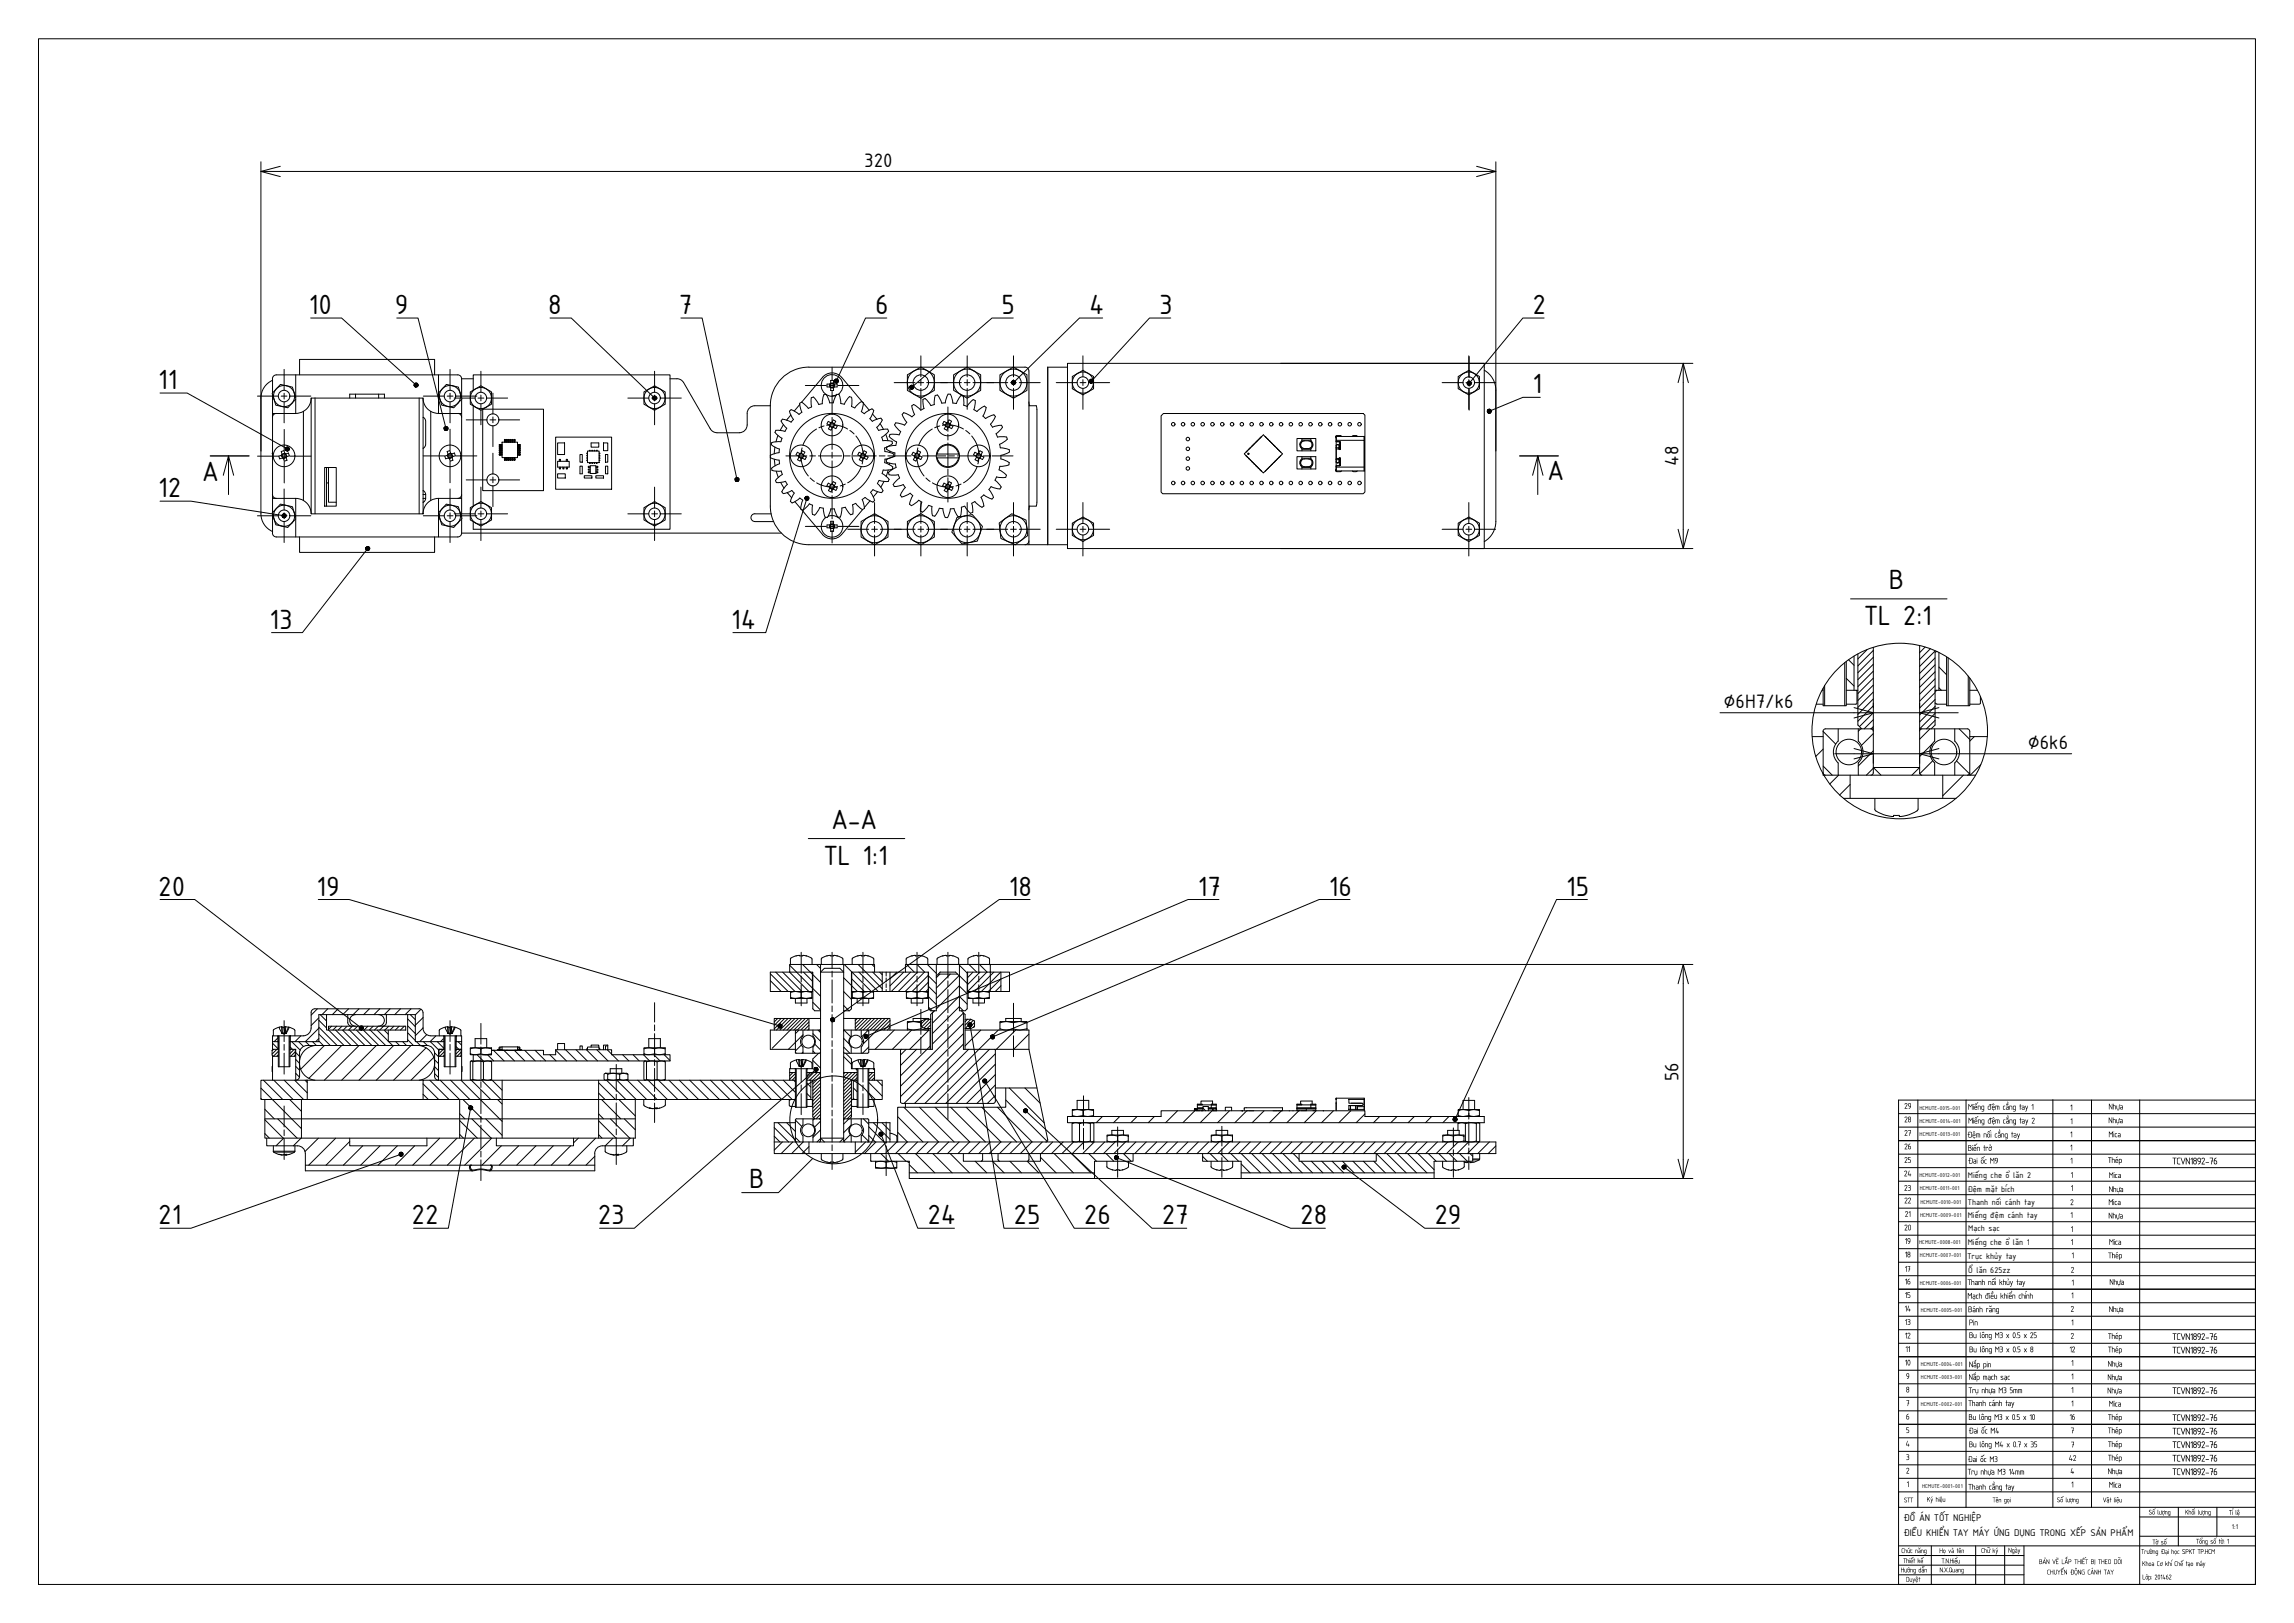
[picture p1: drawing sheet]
<svg xmlns="http://www.w3.org/2000/svg" width="1189mm" height="841mm" viewBox="0 0 1189 841" stroke-linecap="round" stroke-linejoin="round" font-family="sans-serif">
<defs><g id="words">
<g font-size="15.5">
<text x="160" y="163">10</text>
<text x="205" y="163">9</text>
<text x="284" y="163">8</text>
<text x="352" y="163">7</text>
<text x="454" y="163">6</text>
<text x="519" y="163">5</text>
<text x="564" y="163">4</text>
<text x="601" y="163">3</text>
<text x="794" y="163">2</text>
<text x="82" y="202">11</text>
<text x="794" y="204">1</text>
<text x="105" y="249">A</text>
<text x="802" y="249">A</text>
<text x="82" y="258">12</text>
<text x="979" y="305">B</text>
<text x="140" y="326">13</text>
<text x="379" y="326">14</text>
<text x="966" y="324">TL 2:1</text>
<text x="431" y="430">A-A</text>
<text x="427" y="448">TL 1:1</text>
<text x="82" y="464">20</text>
<text x="164" y="464">19</text>
<text x="523" y="464">18</text>
<text x="621" y="464">17</text>
<text x="689" y="464">16</text>
<text x="812" y="464">15</text>
<text x="388" y="616">B</text>
<text x="82" y="634">21</text>
<text x="213" y="634">22</text>
<text x="310" y="634">23</text>
<text x="481" y="634">24</text>
<text x="525" y="634">25</text>
<text x="562" y="634">26</text>
<text x="602" y="634">27</text>
<text x="674" y="634">28</text>
<text x="743" y="634">29</text>
</g>
<g font-size="10.9">
<text x="448" y="86">320</text>
<text x="870" y="241" transform="rotate(-90 870 241)">48</text>
<text x="893" y="367">∅6H7/k6</text>
<text x="1051" y="388">∅6k6</text>
<text x="870" y="560" transform="rotate(-90 870 560)">56</text>
</g>
<g font-size="5.4">
<text x="1126" y="603">TCVN1892-76</text>
<text x="1126" y="694">TCVN1892-76</text>
<text x="1126" y="701">TCVN1892-76</text>
<text x="1126" y="722">TCVN1892-76</text>
<text x="1126" y="736">TCVN1892-76</text>
<text x="1126" y="743">TCVN1892-76</text>
<text x="1126" y="750">TCVN1892-76</text>
<text x="1126" y="757">TCVN1892-76</text>
<text x="1126" y="764">TCVN1892-76</text>
<text x="987" y="788">ĐỒ ÁN TỐT NGHIỆP</text>
<text x="987" y="796">ĐIỀU KHIỂN TAY MÁY ỨNG DỤNG TRONG XẾP SẢN PHẨM</text>
</g>
<g font-size="4.7">
<text x="987" y="575">29</text>
<text x="1020" y="575">Miếng đệm cẳng tay 1</text>
<text x="1073" y="575">1</text>
<text x="1093" y="575">Nhựa</text>
<text x="987" y="582">28</text>
<text x="1020" y="582">Miếng đệm cẳng tay 2</text>
<text x="1073" y="582">1</text>
<text x="1093" y="582">Nhựa</text>
<text x="987" y="589">27</text>
<text x="1019" y="589">Đệm nối cẳng tay</text>
<text x="1073" y="589">1</text>
<text x="1093" y="589">Mica</text>
<text x="987" y="596">26</text>
<text x="1020" y="596">Biến trở</text>
<text x="1073" y="596">1</text>
<text x="987" y="603">25</text>
<text x="1020" y="603">Đai ốc M9</text>
<text x="1073" y="603">1</text>
<text x="1092" y="603">Thép</text>
<text x="987" y="610">24</text>
<text x="1020" y="610">Miếng che ổ lăn 2</text>
<text x="1073" y="610">1</text>
<text x="1093" y="610">Mica</text>
<text x="987" y="617">23</text>
<text x="1020" y="618">Đệm mặt bích</text>
<text x="1073" y="617">1</text>
<text x="1093" y="618">Nhựa</text>
<text x="987" y="624">22</text>
<text x="1020" y="624">Thanh nối cánh tay</text>
<text x="1073" y="624">2</text>
<text x="1093" y="624">Mica</text>
<text x="987" y="631">21</text>
<text x="1020" y="631">Miếng đệm cánh tay</text>
<text x="1073" y="631">1</text>
<text x="1093" y="631">Nhựa</text>
<text x="987" y="638">20</text>
<text x="1020" y="638">Mạch sạc</text>
<text x="1073" y="638">1</text>
<text x="987" y="645">19</text>
<text x="1020" y="645">Miếng che ổ lăn 1</text>
<text x="1073" y="645">1</text>
<text x="1093" y="645">Mica</text>
<text x="987" y="652">18</text>
<text x="1020" y="652">Trục khủy tay</text>
<text x="1073" y="652">1</text>
<text x="1092" y="652">Thép</text>
<text x="987" y="659">17</text>
<text x="1020" y="660">Ổ lăn 625zz</text>
<text x="1073" y="659">2</text>
<text x="987" y="666">16</text>
<text x="1020" y="666">Thanh nối khủy tay</text>
<text x="1093" y="666">Nhựa</text>
<text x="1073" y="666">1</text>
<text x="987" y="673">15</text>
<text x="1020" y="673">Mạch điều khiển chính</text>
<text x="1073" y="673">1</text>
<text x="987" y="680">14</text>
<text x="1020" y="680">Bánh răng</text>
<text x="1073" y="680">2</text>
<text x="1093" y="680">Nhựa</text>
<text x="987" y="687">13</text>
<text x="1020" y="687">Pin</text>
<text x="1073" y="687">1</text>
<text x="987" y="694">12</text>
<text x="1020" y="693">Bu lông M3 x 0.5 x 25</text>
<text x="1073" y="694">2</text>
<text x="1092" y="694">Thép</text>
<text x="987" y="701">11</text>
<text x="1020" y="701">Bu lông M3 x 0.5 x 8</text>
<text x="1072" y="701">12</text>
<text x="1092" y="701">Thép</text>
<text x="987" y="708">10</text>
<text x="1073" y="708">1</text>
<text x="1020" y="709">Nắp pin</text>
<text x="1092" y="708">Nhựa</text>
<text x="988" y="715">9</text>
<text x="1020" y="715">Nắp mạch sạc</text>
<text x="1073" y="715">1</text>
<text x="1092" y="715">Nhựa</text>
<text x="988" y="722">8</text>
<text x="1020" y="722">Trụ nhựa M3 5mm</text>
<text x="1073" y="722">1</text>
<text x="1092" y="722">Nhựa</text>
<text x="988" y="729">7</text>
<text x="1020" y="729">Thanh cánh tay</text>
<text x="1073" y="729">1</text>
<text x="1093" y="729">Mica</text>
<text x="988" y="736">6</text>
<text x="1020" y="736">Bu lông M3 x 0.5 x 10</text>
<text x="1072" y="736">16</text>
<text x="1092" y="736">Thép</text>
<text x="988" y="743">5</text>
<text x="1020" y="743">Đai ốc M4</text>
<text x="1073" y="743">7</text>
<text x="1092" y="743">Thép</text>
<text x="987" y="750">4</text>
<text x="1020" y="750">Bu lông M4 x 0.7 x 35</text>
<text x="1092" y="750">Thép</text>
<text x="1073" y="750">7</text>
<text x="988" y="757">3</text>
<text x="1020" y="758">Đai ốc M3</text>
<text x="1072" y="757">42</text>
<text x="1092" y="757">Thép</text>
<text x="988" y="764">2</text>
<text x="1020" y="764">Trụ nhựa M3 14mm</text>
<text x="1073" y="764">4</text>
<text x="1092" y="764">Nhựa</text>
<text x="988" y="771">1</text>
<text x="1020" y="772">Thanh cẳng tay</text>
<text x="1073" y="771">1</text>
<text x="1093" y="771">Mica</text>
</g>
<g font-size="3.9">
<text x="987" y="779">STT</text>
<text x="1033" y="778">Tên gọi</text>
<text x="1066" y="778">Số lượng</text>
<text x="1090" y="778">Vật liệu</text>
<text x="1113" y="785">Số lượng</text>
<text x="1132" y="785">Khối lượng</text>
<text x="1155" y="785">Tỉ lệ</text>
<text x="1157" y="792">1:1</text>
<text x="1115" y="800">Tờ số</text>
<text x="1138" y="800">Tổng số tờ: 1</text>
<text x="985" y="805">Chức năng</text>
<text x="986" y="810">Thiết kế</text>
<text x="1005" y="805">Họ và tên</text>
<text x="1027" y="805">Chữ ký</text>
<text x="1041" y="805">Ngày</text>
<text x="1110" y="805">Trường Đại học SPKT TP.HCM</text>
<text x="985" y="815">Hướng dẫn</text>
<text x="1005" y="815">N.X.Quang</text>
<text x="1057" y="810">BẢN VẼ LẮP THIẾT BỊ THEO DÕI</text>
<text x="1061" y="816">CHUYỂN ĐỘNG CÁNH TAY</text>
<text x="1110" y="812">Khoa Cơ khí Chế tạo máy</text>
<text x="988" y="820">Duyệt</text>
<text x="1110" y="818">Lớp: 201462</text>
</g>
<g font-size="3.1">
<text x="995" y="575">HCMUTE-0015-001</text>
<text x="995" y="582">HCMUTE-0014-001</text>
<text x="995" y="589">HCMUTE-0013-001</text>
<text x="995" y="610">HCMUTE-0012-001</text>
<text x="995" y="617">HCMUTE-0011-001</text>
<text x="995" y="624">HCMUTE-0010-001</text>
<text x="995" y="631">HCMUTE-0009-001</text>
<text x="995" y="645">HCMUTE-0008-001</text>
<text x="995" y="651">HCMUTE-0007-001</text>
<text x="995" y="666">HCMUTE-0006-001</text>
<text x="995" y="680">HCMUTE-0005-001</text>
<text x="995" y="708">HCMUTE-0004-001</text>
<text x="996" y="715">HCMUTE-0003-001</text>
<text x="995" y="729">HCMUTE-0002-001</text>
<text x="996" y="771">HCMUTE-0001-001</text>
</g>
</g></defs>
<!-- layer: 0 -->
<g fill="none" stroke="#000" stroke-width=".52">
<path d="M135 89h10M145 86l-10 3 10 3M765 86l10 3-10 3M765 89h10M141 197a10 10 0 0 0-6 9v60a10 10 0 0 0 6 9M153 194v20M155 186h70M227 194v20M239 196v-1l-2-1h-94l-2 2v8M239 196v10M239 196h6M347 196h5l2 2"/>
<path d="M354 198l15 25 2 1h12a4 4 0 0 0 4-4v-6a4 4 0 0 1 4-4h8M430 199h-1v1M430 199h.1M430 199v2M430 197h2v2M431 199h.1M431 199h1M431 197v2M432 199h.1M432 199v2M432 199h2v1M470 194l7-4 5 3a2.2 2.2 0 0 1 2 4v5l-7 4-4-2a3 3 0 0 1-3-5z"/>
<path d="M477 190h-58a20 20 0 0 0-20 20M477 190h24M494 194l7-4 5 3a2.2 2.2 0 0 1 2 4v5l-7 4-4-2a3 3 0 0 1-3-5zM501 190h24M518 194l7-4 5 3a2.2 2.2 0 0 1 2 4v5l-7 4-4-2a3 3 0 0 1-3-5zM525 190h7l1 2v90M543 190v92M553 190v94h216v-94M556 195l3-2a3 3 0 0 1 5 0l1 1a4 4 0 0 1 2 5v2l-6 4-3-2a3 3 0 0 1-2-5zM756 195l3-2a3 3 0 0 1 5 0l1 1a4 4 0 0 1 2 5v2l-6 4-3-2a3 3 0 0 1-2-5zM769 192a12 12 0 0 1 6 10v68a12 12 0 0 1-6 11M870 198l2-10 3 10"/>
<path d="M872 188v10M141 204v62M141 214h12M143 214l-1 1-1 1M153 206l-1-2a4 4 0 0 0-4-4 3 3 0 0 0-5 2l-2 2 1 4a3 3 0 0 0 4 3h3l4-4M157 213l-4 1M161 206h58v60h-58zM161 206l-1 4-3 3v46l3 3 1 4M163 206v60M181 206v-2h18v2M184 204v2M196 204v2"/>
<path d="M217 206v60M219 216l2 2v12l-2 2M219 206l1 4 3 3v46l-3 3-1 4M223 213l4 1M227 204l3-3a3 3 0 0 1 4-1h1a4 4 0 0 1 4 4v3l-4 4-4-1a3 3 0 0 1-3-3l-1-3M227 214h12M237 214l2 1v1M239 207v61M244 203l3-2a3 3 0 0 1 5 0l1 1a4 4 0 0 1 2 5v2l-6 4-3-2a3 3 0 0 1-2-5zM245 202v-8h102v80h-102v-4M245 210v52M250 212h32v42h-32z"/>
<path d="M334 203l3-2a3 3 0 0 1 5 0l1 1a4 4 0 0 1 2 5v2l-6 4-3-2a3 3 0 0 1-2-5zM399 210v52a20 20 0 0 0 20 20h34M410 215l-2 3M414 210l-2 3M415 208l11-12a6 6 0 0 1 10 0l11 12M415 208v1a3 3 0 0 0 0 4 1.5 1.5 0 0 1-1 1 1.5 1.5 0 0 1-2-1l-2-1a3 3 0 0 0 1 5 1.5 1.5 0 0 1-1 2 1.5 1.5 0 0 1-2-1l-3-1a3 3 0 0 0 2 4 1.5 1.5 0 0 1 0 2 1.5 1.5 0 0 1-2 0h-3a3 3 0 0 0 3 4v2M429 201h1M430 200v1M430 201h.1M431 201h.1M431 201h1M431 201v1"/>
<path d="M431 219l-2-1v1l1 1M431 219h.1M431 219l-1 1M431 219l1 1M432 201v1h-2M432 200v1M432 220h1M432 220h.1M433 218h-1l-1 1M433 218l-1 2M434 205h-3M434 201h-2"/>
<path d="M434 204a6 6 0 0 0 0-9 6 6 0 0 0-9 4 6 6 0 0 0 8 6M441 206a3 3 0 0 0-3 3 1.4 1.4 0 0 1-2 0 1.4 1.4 0 0 1 0-2l-1-3a3 3 0 0 0-3 4 1.5 1.5 0 0 1-2 1 1.5 1.5 0 0 1-1-2l-1-3a3 3 0 0 0-2 5 1.5 1.5 0 0 1-2 0 1.5 1.5 0 0 1-1-1l-2-2a3 3 0 0 0-1 4 1.5 1.5 0 0 1-1 1 1.5 1.5 0 0 1-1-1l-3-2M441 206l1 3a1.6 1.6 0 0 0 0 2 1.6 1.6 0 0 0 2-1l3-2a3 3 0 0 1 0 5h-1M446 213a1.7 1.7 0 0 0 2 1 1.7 1.7 0 0 0 1-1l3-1a3 3 0 0 1-1 4 1.5 1.5 0 0 0 1 2 1.5 1.5 0 0 0 2-1h3M447 209l3 4M452 215l2 2M456 220l2 2M457 217a3 3 0 0 1-2 4 1.5 1.5 0 0 0 0 2 1.5 1.5 0 0 0 2 0h3a3 3 0 0 1-2 3 1.5 1.5 0 0 0 0 2 1.5 1.5 0 0 0 2 0l2 1M474 210h-1a3 3 0 0 0 1 4 1.5 1.5 0 0 1-1 2 1.5 1.5 0 0 1-2-1l-3-1a3 3 0 0 0 1 4 1.5 1.5 0 0 1 0 2 1.5 1.5 0 0 1-2 0l-3-1a3 3 0 0 0 2 4 1.5 1.5 0 0 1 0 2 1.5 1.5 0 0 1-2 0h-3M485 205l-1 3a1.6 1.6 0 0 1-1 2 1.6 1.6 0 0 1-2-2l-2-1a3 3 0 0 0 0 4 1.5 1.5 0 0 1-2 1 1.5 1.5 0 0 1-1-1l-3-1M485 205a3 3 0 0 1 3 3v1h2M490 209v-2a2.6 2.6 0 0 1 3-3v3a1.7 1.7 0 0 0 1 2 1.7 1.7 0 0 0 2 0"/>
<path d="M491 219l-2-1v2l1 1-1 1 2 1v-1M491 219h.1M491 219l-1 2 1 1M491 219l1-1h1l-1 2M491 219l1 1M492 220h1M492 220h.1M496 209v-1a2.6 2.6 0 0 1 3-3l1 3a1.5 1.5 0 0 0 0 2 1.5 1.5 0 0 0 2-1l3-2a3 3 0 0 1 0 5M505 212l1 1M506 213l1-1a2.7 2.7 0 0 1 4-1l-1 3a1.6 1.6 0 0 0 0 2 1.6 1.6 0 0 0 3 0l2-1M515 215a3 3 0 0 1-1 4 1.4 1.4 0 0 0 0 2 1.4 1.4 0 0 0 2 0h3a3 3 0 0 1-2 3l-1 1 1 1M533 210h4v2v49v1h-4"/>
<path d="M533 208l1 2M603 214h103l1 1v40l-1 1h-103l-1-1v-40zM141 235v1M144 236l1 2 1-1M146 235v1M146 235v2M146 236h-1M146 237h.1M146 237l1 1M147 237h-1M147 237v1M147 238v1"/>
<path d="M148 235h.1M148 235l-1-1h-1v1M148 235h-2M148 235v1M148 235h2v1l-1 1M148 236v1M149 237h-2M149 237v2h-2M232 236v1M232 235v1M232 236h-1v2l1-1M232 237h.1"/>
<path d="M232 237l1 1M233 237h-1M233 237v1M233 238v1M234 235h.1M234 235l-1-1h-1v1M234 235h-2M234 237h-1M234 235v1M234 236v1M235 239h-2M235 235l1 1-2 1 1 2"/>
<path d="M236 235h-2M259 232h1M259 231h1M259 233h1M259 234h1M259 235h1M259 236h1M259 233h1zM259 235h1zM259 231h.1M259 232h.1M259 234h.1"/>
<path d="M259 236h.1M259 230v1M259 231v1M259 232v1M259 233v1M259 234v1M259 235v1M260 229h8v8h-8zM260 233l-1 1M260 234l-1 1M260 231l-1 1M260 230l-1 1"/>
<path d="M260 232l-1 1M260 235l-1 1M261 237v1h1M261 228h1M261 238h1M261 228v1M262 237v2v-2M262 228v1M262 237v1M262 237l1 1M262 228h1M262 238h1"/>
<path d="M263 228h-1M263 229v-1v1M263 237v2v-2M263 228h.1M263 237v1M263 228v1M263 228h1M263 237v1h1M263 238h1M264 237v2v-2M264 228v1M264 237v1"/>
<path d="M264 237l1 1M264 228h1M264 238h1M265 228h-1M265 229v-1v1M265 237v2v-2M265 228h.1M265 238h.1M265 228v1M265 237v1M265 237l1 1M265 228h1"/>
<path d="M265 238h1M266 228h-1M266 237v2v-2M266 229v-1v1M266 228h.1M266 237v1M266 228v1M266 228h1M266 237v1h1M266 238h1M267 237v2v-2M267 228v1"/>
<path d="M267 237v1M268 230l2 1M268 233l2 1M268 231l2 1M268 232l2 1M268 235h2zM268 234l2 1M268 235l2 1M268 234h2M268 232h2M268 231h2M268 233h2"/>
<path d="M268 236h2M269 230v1M269 231v1M269 232v1M269 233v1M269 234v1M269 235v1M270 231h-2M270 232h-2M270 233h-2M270 234h-2M270 236h-2"/>
<path d="M270 235h-2M270 231h.1M270 232h.1M270 233h.1M270 234h.1M270 236h.1M288 227h29v27h-29zM289 239h6v3h-6zM289 230h4v6h-4zM290 239v-1v1M293 239v-1h1v1M301 236h1v4h-1z"/>
<path d="M304 234h6v6h-6zM304 235h.1M304 237v1M304 236h.1M304 238v1M305 240h1M305 234h1M306 230h4v2h-4zM307 240h.1M307 234h.1M308 240h.1M308 234h.1"/>
<path d="M309 240h.1M309 234h.1M310 235h.1M310 238v1M310 237v1M310 236h.1M313 230h2v4h-2zM314 236h1v4h-1zM401 238l1 3M402 232l-1 3M403 226l-1 3M405 229h-2a2.6 2.6 0 0 0-3 1l2 2a1.6 1.6 0 0 1 2 2 1.6 1.6 0 0 1-2 1l-3 1a3 3 0 0 0 4 2 1.5 1.5 0 0 1 1 2 1.5 1.5 0 0 1-2 1l-2 2a3 3 0 0 0 4 1h1"/>
<path d="M406 220l-2 3M414 236l1 2M414 236l-1 2 2 1v-1M414 236h.1M415 235l-2-1v1l1 1M415 235h.1M415 235l-1 1M415 235l1 1M416 237l-1 1M416 236h1M416 236h.1M417 236l-1 1"/>
<path d="M417 236l1 1-1 1-1-1M417 234h-1l-1 1M417 234l-1 2M430 220l1 2M430 220l-1 2 2 1v-1M430 220h.1M431 221v1M432 221h.1M432 221l-1 1M433 220l-1 1M433 220l1 1-1 1-1-1M446 236l-1 2 2 1v-1"/>
<path d="M446 236l1 2M446 236h.1M447 235h-2v1h1M447 235h.1M447 235l-1 1M447 235l1 1M447 237v1M448 236h1M448 236h.1M448 236l-1 2M449 236l1 1-1 1-1-1M449 234h-1l-1 1"/>
<path d="M449 234l-1 2M459 238a1.7 1.7 0 0 0 0 2 1.7 1.7 0 0 0 1 1l3 1M459 225l1 3M459 238v1a3 3 0 0 0 4 1 1.5 1.5 0 0 1 1 2 1.5 1.5 0 0 1-1 1l-2 2a2.6 2.6 0 0 0 3 1h1M461 234v1M461 225a3 3 0 0 0 3 4h1M462 229a3 3 0 0 1-3 3 1.5 1.5 0 0 0 0 2 1.5 1.5 0 0 0 2 0l2 1v1M463 237l-4 1M464 237l-5 1M465 229a1.8 1.8 0 0 1-1 2 1.8 1.8 0 0 1-2 0l-2 1a3 3 0 0 0 3 3h1v2M474 236l-1 2 2 1v-1M474 236l1 2"/>
<path d="M475 235l-2-1v1l1 1M475 235h.1M475 235l-1 1M475 235l1 1M476 237l-1 1M476 236h1M476 236h.1M477 236l-1 1M477 236l1 1-1 1-1-1M477 234h-1l-1 1M477 234l-1 2M485 235h1"/>
<path d="M486 235h11M486 235a6 6 0 0 1 5-4 6 6 0 0 1 6 4M486 237h11a6 6 0 0 1-6 5 6 6 0 0 1-5-5zM492 221l-1 1M492 220v1M493 220h-1M493 220l1 1-1 1-1-1M497 235h.1M497 237h.1M507 235l-2-1v2l1 1-1 1 2 1v-1M507 235h.1M507 235l-1 2 1 1"/>
<path d="M507 235l1 1M508 237l-1 1M508 236v1M508 236h1M508 236h.1M509 236h-1M509 236l1 1-1 1-1-1M509 234h-1l-1 1M509 234l-1 2M517 227l1-1a2.6 2.6 0 0 1 4 2l-2 1a1.6 1.6 0 0 0-2 2 1.6 1.6 0 0 0 2 1l3 1a3 3 0 0 1-4 3 1.5 1.5 0 0 0 0 2 1.5 1.5 0 0 0 2 0l2 2a3 3 0 0 1-4 2 1.5 1.5 0 0 0-1 1 1.5 1.5 0 0 0 2 1l2 3a3 3 0 0 1-5 0 1.5 1.5 0 0 0-1 2 1.5 1.5 0 0 0 1 1l2 3a3 3 0 0 1-5-1l-1 2M645 235l10-10 10 10-10 10zM646 236h.1"/>
<path d="M646 234h.1M646 237h1M647 233l-1 1M647 238h.1M647 233h.1M648 238v1M648 232h.1M649 239h.1M649 231v1M649 240h1M650 230l-1 1M650 230h.1"/>
<path d="M651 229h.1M652 228l-1 1M652 228h.1M653 227h.1M654 226h.1M654 226l-1 1M656 226v1M656 226h.1M656 227h.1M657 227h.1M657 228h.1M658 228v1"/>
<path d="M658 229h.1M659 229h.1M659 230h.1M660 230v1M660 230h.1M660 240h.1M661 231v1M661 239h.1M661 232h1M662 238l-1 1M662 233h.1M662 238h.1"/>
<path d="M663 233v1M663 233h.1M663 237h.1M663 234h1M664 236h-1M672 227h10v7h-10zM672 237h10v6h-10zM674 229l2-1h2a2 2 0 0 1 2 3 2 2 0 0 1-3 1h-2l-1-1zM674 239l2-1h2a2 2 0 0 1 2 2 2 2 0 0 1-2 2l-3-1-1-1zM675 227v1l-1 2 1 4M675 237v1l-1 2 1 3M675 233h4"/>
<path d="M675 228h4M675 237h4M679 227l1 2M679 238l1 2-1 3M679 237v1M679 228l1 1M679 238h1M680 229v2l-1 3M692 238h.1M692 239h.1M692 226v2h15v14M692 232v1"/>
<path d="M692 228v4M692 238v4M692 226h.1M692 232h.1M692 231h.1M693 232v6l2-1v4l-2 1M693 229h-1M693 232h1v1M693 232v-1v-1l1 1v1M693 238v2h1v-2M693 229h2M693 230h.1"/>
<path d="M693 240h.1M694 232h.1M694 231h.1M694 233h-2l1 5h1M694 233h.1M694 238h.1M694 239h.1M694 238h1M694 232v1M694 231v1M694 238v1M694 237v4"/>
<path d="M694 229v4M694 237h.1M695 233h-1M695 233h.1M695 238h.1M695 229h.1M695 229v4M695 238v3M695 226h-2l-1 1M701 226h2M707 226h.1M707 226h-14v3h2v4h-1"/>
<path d="M707 226v18M707 226v2M141 256l1 2h1M141 258h12M153 258l4 1M153 258v20M168 242h6v20h-6zM169 242v20M169 250h1M170 242v18h4M219 254l2 2-1 3-1 1M219 258h2"/>
<path d="M219 256h2M227 258l-4 1M227 258v20M227 258h12M239 256v2h-2M289 246h4v2h-4zM290 242v1v-1M292 242v1v-1M293 242v1h1v-1M301 242h1v4h-1zM303 247h4v1h-4zM306 243h-1v1h1"/>
<path d="M306 241h3v4h-3zM306 242h-1h1M306 244h-1v1h1M309 247h4v1h-4zM309 242h1h-1M309 244h1v1h-1M309 243h1v1h-1M314 242h1v4h-1zM402 244l1 3M405 250l1 3M405 244a1.7 1.7 0 0 1 0 2 1.7 1.7 0 0 1-1 1l-2 2a3 3 0 0 0 4 1 1.5 1.5 0 0 1 2 1 1.5 1.5 0 0 1-1 2l-2 2a3 3 0 0 0 5 0 1.5 1.5 0 0 1 1 1 1.5 1.5 0 0 1 0 1l-1 3a3 3 0 0 0 4-1l1-1M408 255l2 3"/>
<path d="M412 260l3 4M415 258a1.8 1.8 0 0 1 1 1 1.8 1.8 0 0 1-1 2v3a3 3 0 0 0 4-2 1.4 1.4 0 0 1 2 0 1.4 1.4 0 0 1 0 2v3a3 3 0 0 0 4-3 1.5 1.5 0 0 1 2-1 1.5 1.5 0 0 1 0 2l1 3a3 3 0 0 0 2-4h1h1M430 252l1 2M430 252l-1 2 2 1v-1M430 252h.1M431 251l-2-1v1l1 1M431 251h.1M431 251l-1 1M431 251l1 1M431 253v1M432 253h.1M432 253l-1 1"/>
<path d="M432 252h1M432 252h.1M433 252l-1 1M433 252l1 1-1 1-1-1M433 250h-1l-1 1M433 250l-1 2M451 260l-3 3M455 251l3 3M455 255l-2 2M458 254l-1 1a2.6 2.6 0 0 1-3-1 1.4 1.4 0 0 0-2 1 1.4 1.4 0 0 0 0 2l1 3a3 3 0 0 1-4-2 1.5 1.5 0 0 0-2 1 1.5 1.5 0 0 0 1 2v3M458 249l-2 3M460 244l-1 3"/>
<path d="M460 250l-2-1a1.7 1.7 0 0 0-2 0 1.7 1.7 0 0 0-1 2M461 240v1M463 242a3 3 0 0 1-5 2 1.5 1.5 0 0 0-1 1 1.5 1.5 0 0 0 2 2l2 1-1 1M463 251v1M466 246v2M466 248l-3 3M468 251l-5 1M468 251a1.7 1.7 0 0 1 1 2 1.7 1.7 0 0 1-1 1l-1 3a3 3 0 0 0 4-1 1.5 1.5 0 0 1 2 1 1.5 1.5 0 0 1-1 2l-1 2 1 1M491 251l-2-1v2l1 1-1 1 2 1v-1M491 251h.1M491 251l-1 2 1 1M491 251l1 1"/>
<path d="M492 253l-1 1M492 252v1M492 252h1M492 252h.1M493 252h-1M493 252l1 1-1 1-1-1M493 250h-1l-1 1M493 250l-1 2M505 260l1 1a2.6 2.6 0 0 0 4 1M505 260a1.8 1.8 0 0 0-1 1 1.8 1.8 0 0 0 0 2v3M512 254l1 1a2.6 2.6 0 0 1 1 4M514 259l-2-1a1.6 1.6 0 0 0-3-1 1.6 1.6 0 0 0 0 3l1 2"/>
<path d="M650 240v1M651 241h.1M651 242h1M652 242v1M653 243v1M653 244h1M656 244h.1M657 243l-1 1M657 243h.1M657 242h.1M657 242v1M658 242h.1"/>
<path d="M659 241h-1M659 241h.1M659 240v1M675 242h4M692 243l1 1h2M692 244h.1M692 241h2M693 242v2h14M693 241v1M693 241h.1M694 241h.1M695 241h-1"/>
<path d="M695 241h.1M701 244h2M707 244h.1M707 242h-15v2M707 242v2M141 267v10l2 1h94h2v-2M153 268l-1-2a4 4 0 0 0-4-4 3 3 0 0 0-5 2l-2 2 1 4a3 3 0 0 0 4 3h3l4-4M155 278v8h70v-8M227 266l3-3a3 3 0 0 1 4-1h1a3 3 0 0 1 3 4l1 3-4 4-4-1a3 3 0 0 1-3-3l-1-2M239 269v7M239 276h166M244 263l3-2a3 3 0 0 1 5 1h1a4 4 0 0 1 2 5v2l-6 4-3-2a3 3 0 0 1-2-5z"/>
<path d="M334 263l3-2a3 3 0 0 1 5 1h1a4 4 0 0 1 2 5v2l-6 4-3-2a3 3 0 0 1-2-5zM400 266h-9a2 2 0 0 0-2 2 2 2 0 0 0 2 2h10M415 264l11 13a6 6 0 0 0 10 0l11-13M429 268a6 6 0 0 1 8 5 6 6 0 0 1-9 5 6 6 0 0 1 0-10M430 273v1M430 272h-1v1v1h1M430 274h.1M430 272h.1M430 272v2M430 270h2v2M431 274h.1M431 270v2"/>
<path d="M431 274h1M431 274v1M431 272h.1M431 272h1M432 272h.1M432 274v1h-2M432 272v2M432 273v1M432 272h2v2h-2M432 264l2 4M438 263a1.7 1.7 0 0 0-2 0 1.7 1.7 0 0 0 0 2l-1 3h-1M438 263l1 1a2.7 2.7 0 0 0 3 2v-2a1.7 1.7 0 0 1 0-2 1.7 1.7 0 0 1 1-1l1 1a2.6 2.6 0 0 0 4 1"/>
<path d="M446 270l7-4 5 3a2.3 2.3 0 0 1 2 4v5l-7 4-4-2a3 3 0 0 1-3-5zM470 270l7-4 5 3a2.3 2.3 0 0 1 2 4v5l-7 4-4-2a3 3 0 0 1-3-5zM472 262l3-1a1.6 1.6 0 0 1 2-1 1.6 1.6 0 0 1 0 2v3M483 263v1a2.5 2.5 0 0 0 1 3M483 262a1.7 1.7 0 0 0-2 0 1.7 1.7 0 0 0-1 2l-2 1h-1M496 268l8-1 5 6-1 5a3 3 0 0 1-4 3l-5 1-6-6zM500 262l1 1a2.5 2.5 0 0 0 3 3M500 262a1.8 1.8 0 0 0-2 1 1.8 1.8 0 0 0 0 2l-1 3a3 3 0 0 1-2-4 1.4 1.4 0 0 0-2 0 1.4 1.4 0 0 0-1 2l-1 2a3 3 0 0 1-2-4 1.5 1.5 0 0 0-2 0 1.5 1.5 0 0 0-1 1l-2 3M518 271l6-5 8 3v7a2 2 0 0 1-1 3l-5 3-7-3zM534 262l-1 2M556 271l3-2a3 3 0 0 1 5 0l1 1a4 4 0 0 1 2 5v2l-6 4-3-2a3 3 0 0 1-2-5zM756 271l3-2a3 3 0 0 1 5 0l1 1a4 4 0 0 1 2 5v2l-6 4-3-2a3 3 0 0 1-2-5z"/>
<path d="M870 274l2 10 3-10M872 274v10M453 282h24M477 282h76M533 280v2h-2M963 339v37l2 2M971 335v66M995 335v66M1004 338h-1v38l-2 2M1005 338v20M944 358h1M957 343v23h-12v-9"/>
<path d="M957 358h6M961 340v18M962 358v7h-5M1003 358h6M1004 358h-1M1009 340v26h12v-15M1021 358h4M941 365h4M945 379v23h79M953 378v6a8 8 0 0 0 0 11v7M961 367l10 2-10 3M961 369h10"/>
<path d="M963 378v6a8 8 0 0 1 0 11v7M970 378l1 1M971 378h-25l-1 1M995 378h25l1 1M995 369h10M996 378l-1 1M1003 378v6a8 8 0 0 0 0 11v7M1003 364l1 1h5M1005 367l-10 2 10 3M1013 378v6a8 8 0 0 1 0 11v7M1021 379v23M1026 361v4h-5"/>
<path d="M939 382h6M961 388l10 3-10 2M961 391h10M971 398l4 4M995 398l-4 4M995 391h10M1005 388l-10 3 10 2M1021 382h9M945 400l1 2M955 414h59M959 402v12M971 400l-1 2"/>
<path d="M972 414v6l6 3M994 414v5l-1 1M995 400l1 2M1007 402v12M1021 400l-1 2M978 423h.1M984 423h-3h-3M984 423h1M988 423h-3M988 423h.1M994 420l-6 3M413 495l-3 2v3"/>
<path d="M413 495h.1M414 495h-1M414 495h4M418 495l3 2v3M429 495l-3 2v3M429 495h.1M430 495h-1M430 495h1M434 495h-4M434 495l3 2v3M445 495l-3 2v3M445 495h.1"/>
<path d="M446 495h-1M446 495h1M450 495h-4M450 495l3 2v3M473 495l-3 2v3M474 495h-1M474 495h4M478 495h.1M478 495l3 2v3M485 500v24h-3l-1-1v-19M489 495l-3 2v3M490 495h-1"/>
<path d="M490 495h4M494 495h.1M494 495l3 2v3M505 495l-3 2v3M505 495h5M510 495h.1M510 495l3 2v3M872 500v10M409 504v-4h44v4M410 514h11M410 517h.1M415 514v3h-3h-2v-3h2h9v3"/>
<path d="M415 517h3h3M418 517v3h-6v-3M418 514h.1M421 517h.1M421 514v-10h-22v10h22M421 504v19l1 1h3M441 514h40M441 504v19l-1 1h-3M442 517h2h3M442 514h.1M442 517h.1M444 517v3h6v-3"/>
<path d="M447 514v3h3h3v-3h-2h-9v3M453 517h.1M453 514h.1M469 504v-4h44v4M470 517h.1M470 514h.1M475 514v3h-3h-2v-3h2h9v3M475 517h3h3M478 517v3h-6v-3M481 514h.1M481 517h.1M481 504h-40v10"/>
<path d="M481 504v10M495 504l2 2M497 500v24h3l1-1v-19M501 504h22v10h-22M501 504v10M502 517h.1M502 514h.1M507 514v3h-2h-3v-3h2h9v3M507 517h3h3M510 517v3h-6v-3M513 514h.1M513 517h.1"/>
<path d="M513 504v10M519 504v10M870 510l2-10 3 10M141 540h3M142 534v3M144 537v16h6v-16M144 540v-3h-3v7M145 532l1 3M145 532l-3 1M146 532h-1M146 532v3M146 535h.1"/>
<path d="M146 535h2M146 532h1M147 535h.1M147 532l1 3M148 532h-1M148 532v3v-3M148 532h.1M148 532h1M148 535h.1M149 532l-1 3M150 532h-1M150 540h15v-14h50v14h15"/>
<path d="M150 537h7a4 4 0 0 0 4-4v-9l2-1h55l1 1v9a4 4 0 0 0 4 4h7M150 537v7M153 534v3M153 533l-3-1-2 3M169 526v8h41v-2h-40v2M180 526v4l2 2M184 526a3 3 0 0 0-3 3 3 3 0 0 0 3 3M196 526a3 3 0 0 1 3 3 3 3 0 0 1-3 3M200 526v4l-2 2M211 526v14h-10v-6M228 534v3M230 537v16h6v-16"/>
<path d="M230 537v3M231 532l-3 1M231 532l1 3M232 532h-1M232 532v3M232 535h.1M232 535h2M232 532h1M233 535h.1M234 532h-1M234 532v3l-1-3M234 532h.1"/>
<path d="M234 532v3M234 532h1M236 532v1l-2 2zM236 532l3 1M236 540h3M239 534v3M413 534h-1v12M416 534v3l-1 3 1 3v3M419 528v6M421 537l2 3-2 3M421 534v3M425 534h.1"/>
<path d="M425 528h-24v6M425 534h-26v10h13M437 528h24v6M437 534h45v10M438 534h-1M441 534v3l-1 3 1 3v3M443 528v6M446 534v3l2 3-2 3v3M450 534v11v1M470 533v1M477 533v-3l-3-1-4 1v3l3 1 4-1 4 1M477 529h-7v1"/>
<path d="M477 532h1M478 532l1 1M479 533h.1M479 528l-2 1v3M479 528h.1M479 533h3M479 528h3M481 528h-8v1M484 524l-2 2M498 524l2 2M500 534h33v10M505 529v3"/>
<path d="M505 532l-2 1h-3M505 532h.1M518 533v1M518 530v-1h14v1M521 529v-1h8v1M525 530v3l-3 1-4-1v-3l3-1 4 1 4-1 3 1v3M525 533l3 1 4-1M532 533v1M141 553v2M141 547v13M141 544h3M142 544h-1v3h3"/>
<path d="M150 544h3v16l2-2v-12a4 4 0 0 1 4-4h62a4 4 0 0 1 4 4v12l1 1 1 1v-16h3h-3M153 544v3h-3M159 560h60M163 542a9 9 0 0 0-8 9 9 9 0 0 0 8 9M217 542a9 9 0 0 1 8 9 9 9 0 0 1-8 9M228 547h2M228 544h-1M236 544h3M236 544v-7h3v23M239 544v3h-3M239 552v3M244 543h11"/>
<path d="M244 546v1h11v-1M244 560h.1M245 559l2 1 4-1M245 547v3M246 543v-5h6v5M249 543v3l-3 1-2-1v-3h2h9v3M249 546l2 1 4-1M250 547h5M251 550v9l1 1 3-1v-9M254 550h.1M254 550h1h-2h-2h-7v9v1l1-1v-9M255 544h27v3h6v-3h29v3h30v3h-103"/>
<path d="M255 559l-1 1M259 543l-1 1M259 543v1M260 542h8v2h-8zM260 544h-1M260 543h-1v1M260 560v30M261 544h.1M262 544h.1M263 544h.1M264 544h.1M265 544h.1"/>
<path d="M266 544h.1M267 544h.1M268 544h.1M268 544h1M268 544h2M269 543v1v-1h-1M269 543l1 1M289 544v-3h4v3M301 544v-2h1v2M304 544v-1h6v1M304 543v1M306 543v-1h4v1"/>
<path d="M310 560v30M310 543l1 1M313 544v-2h2v2M313 556h12v1M315 559l-1 1M315 557l-1-1-1 1v2l1 1M315 542h-1v2M316 556v-2h6v2M321 557v2l-3 1-3-1v-2l3-1 7 1v2M321 559l2 1 2-1M325 559v1M334 543h11"/>
<path d="M334 546v1M334 560h.1M334 550h.1M335 559l2 1 4-1M336 543v-5h6v5M339 543v3l-3 1-2-1v-3h2h9v3M339 546l2 1 4-1M341 550v9l1 1 3-1v-9M344 550h.1M344 550h1h-2h-2h-7v9v1l1-1v-9M345 546v1M345 559l-1 1"/>
<path d="M409 556h3M409 556h.1M410 551v3M412 554h.1M412 545l1 1M412 560h-193v10M412 560h.1M413 549l-3 1M413 549l1 3 1 1 1-1 2-3M414 549h-1M414 549v3M414 552h.1"/>
<path d="M414 549h1M415 552h.1M416 549h-1M416 549v3M416 549v3l-1-3M416 549h2l-2 3h-2M418 549l3 1M418 560h3v19l1 1M418 556h7M418 554h.1M420 560v10M421 551v3"/>
<path d="M421 550l4 3M421 543v3M424 546l-3 3v5h-3v20h-6v-20h-3v6M425 545v1M437 545l1 1M437 556h7M437 548l4 4M438 546l3 3v5h3v20h6v-20h3v6M442 551v3M442 560v10M443 554l1 1M444 554h.1"/>
<path d="M444 560h-3v19l-1 1M444 560h.1M445 549l-3 1M445 549l1 3 1 1 1-1 2-3M446 549h-1M446 549v3M446 552h.1M446 549h1M447 552h.1M448 549h-1M448 549v3l-1-3M448 549h.1"/>
<path d="M448 549v3M448 549h2l-2 3h-2M450 549l3 1M450 560h7v10h-7M450 544h33M450 556h3M450 560h.1M450 554h.1M452 554l1 1M453 551v3M453 556h.1M467 544v27l2 1v2"/>
<path d="M499 544h34M515 544h1v27l-1 1M533 544l10 47-1 1M137 570v20h192v-20M137 580h192M156 570v20M159 570v-10h-24v10h277M238 570v20M334 570v3l3 1M336 574h4M337 574h1M339 574h2"/>
<path d="M340 574h.1M341 574h-1M342 574h-2M345 570v3l-3 1M410 570h-1v3h3M416 580v3l-1 3 1 3v3M418 570h3M421 570v3h-3M421 580v3M425 580h.1M425 580h-13v12M437 580h13v12"/>
<path d="M438 580h-1M441 580v3l-1 3 1 3v3M441 573h3M441 570h3M442 570h-1M446 580v3l2 3-2 3v3M453 570v3h-3M516 564h21M521 564v10h-56v18M553 579h49v-3h105v3h62v3h-216zM556 575h11M556 578v1"/>
<path d="M558 575v-5h6v5M561 575h3h3v3l-3 1-3-1zM561 575h-3h-2v3l2 1 3-1M567 578v1M619 575h1M619 575h.1M620 575h.1M621 575h2M622 572v-1h6v1M623 576v-3h3v3M623 576h.1M624 574h-3v2h1"/>
<path d="M626 575h4M626 574h4M628 574v-2h2v4M629 576l-1-1 1 1h1M630 573l-9-1v2h2l2 2M630 575h.1M630 575v1M635 576v-2h3v2M645 576v-2h20v2h-1M646 576h1M647 576h3M660 576h2"/>
<path d="M662 576h1M672 575h10M672 574h10M674 572v-1h6v1M677 575v1h-3M679 574v-2h3v4h-2M682 573l-10-1v4h2M686 576h.1M692 569v1M692 571v5M692 569v6M692 569h.1"/>
<path d="M693 569h14v1M699 570h.1M699 570h8v1M699 575h8M699 575h.1M699 570v2h7v1h-7v2M699 573h.1M700 573h.1M700 573v2M701 572h5M701 573h5M701 572h.1"/>
<path d="M703 573v2zM703 573h.1M703 573v2M703 573l1 2M707 575h.1M707 573v2M707 571v2M707 570h.1M707 573h-4v2M707 570v1M707 575v1M756 575h11"/>
<path d="M756 578v1M758 575v-5h6v5M761 575h3h3v3l-3 1-3-1zM761 575h-3h-2v3l2 1 3-1M767 578v1M138 590v4h16a4 4 0 0 1 4 4v9h87M142 597h.1M142 594v3M142 597h11M142 597l3 1M147 598h-2h1M148 598h.1"/>
<path d="M149 598h-2h1M149 598h-1M150 598h-2M153 597l-3 1M153 597h.1M153 594v3M181 590v4h40v-4M257 590v4h40v-4M314 594v3l3 1M319 598h1M319 598h-2h1M319 598h2"/>
<path d="M320 598h.1M321 598h-1M322 598h-2M325 594v3l-3 1M328 590v4h-16a4 4 0 0 0-4 4v9h-54M412 591l1 1M412 582h-11v16h374v-6h-374M419 592v6M421 583l2 3-2 3M421 589v3M425 592v-1v-87l2-2h8l2 2v87l1 1M425 590l2 2"/>
<path d="M426 598v3l3 1M437 598v3l-3 1M437 590l-2 2M443 592v6M450 591v1M450 582h11v10M451 598v4h20v9h96v-9h20v-4M461 587h1M462 587l3 1M462 587h.1M465 589v3M499 598v4h40v-4"/>
<path d="M509 598v3l-1 1M517 598v3l1 1M533 598v3l-1 1M556 582v9M556 582h1h2v9l3 1 3-1v-9M556 592v-1l1 1 2-1 1 1M560 582h-1h3h5v9l-1 1-1-1M566 582h.1M566 592h.1M574 589v-1h11v1M574 591v1M576 588v-2h6v2"/>
<path d="M579 589l3-1 3 1v2l-3 1-3-1zM579 589l-3-1-2 1v2l2 1 3-1M585 591v1M623 598v4h20v9h100v-9h20v-4M628 589v-1h11v1M628 591v1M630 588v-2h6v2M633 591l-3 1-2-1v-2l2-1 9 1v2M633 589v2l2 1 4-1M639 591v1M673 598v4h40v-4M748 589v-1h11v1"/>
<path d="M748 591v1M750 588v-2h6v2M753 589l3-1 3 1v2l-3 1-3-1zM753 589l-3-1-2 1v2l2 1 3-1M756 582v4M756 582h1h2v9l3 1 3-1v-9M759 591v1M759 592h1M760 582h-1h3h5v9l-1 1-1-1M766 582h1M767 592h-1M767 598v3"/>
<path d="M158 604h150M244 604l-1 1 2 2 4-1 5 1 1-2v-1h-1l1 1-1 1h-4h-5l-1-1v-1M429 602h1M429 602h.1M430 602h4M431 602h-1M434 602h.1M454 602h2h3v3h-2h-3zM454 602h.1M454 605h11M459 602h3h3v3h-2h-4M465 602h.1"/>
<path d="M470 602h1M471 608h96M574 602v3l3 1M577 606h1M577 606h.1M585 602v3a6 6 0 0 1-7 1M628 602v3a7 7 0 0 0 6 1h2l3-1v-3M643 608h100M748 602v3l3 1M751 606h1M751 606h.1M759 602h1"/>
<path d="M759 602v3a6 6 0 0 1-7 1M763 601h4M764 602h-4M764 602h.1M767 601l-3 1M767 601h.1M870 601l2 10 3-10M872 601v10"/>
<circle cx="431" cy="200" r="1.1"/>
<circle cx="477" cy="198" r="7"/>
<circle cx="477" cy="198" r="4"/>
<circle cx="501" cy="198" r="7"/>
<circle cx="501" cy="198" r="4"/>
<circle cx="525" cy="198" r="7"/>
<circle cx="525" cy="198" r="4"/>
<circle cx="561" cy="198" r="5"/>
<circle cx="561" cy="198" r="3"/>
<circle cx="761" cy="198" r="5"/>
<circle cx="761" cy="198" r="3"/>
<circle cx="147" cy="205" r="5"/>
<circle cx="147" cy="205" r="3"/>
<circle cx="233" cy="205" r="5"/>
<circle cx="233" cy="205" r="3"/>
<circle cx="249" cy="206" r="5"/>
<circle cx="249" cy="206" r="3"/>
<circle cx="255" cy="218" r="3"/>
<circle cx="339" cy="206" r="5"/>
<circle cx="339" cy="206" r="3"/>
<circle cx="608" cy="220" r=".9"/>
<circle cx="613" cy="220" r=".9"/>
<circle cx="618" cy="220" r=".9"/>
<circle cx="623" cy="220" r=".9"/>
<circle cx="628" cy="220" r=".9"/>
<circle cx="633" cy="220" r=".9"/>
<circle cx="639" cy="220" r=".9"/>
<circle cx="644" cy="220" r=".9"/>
<circle cx="649" cy="220" r=".9"/>
<circle cx="654" cy="220" r=".9"/>
<circle cx="659" cy="220" r=".9"/>
<circle cx="664" cy="220" r=".9"/>
<circle cx="669" cy="220" r=".9"/>
<circle cx="674" cy="220" r=".9"/>
<circle cx="679" cy="220" r=".9"/>
<circle cx="684" cy="220" r=".9"/>
<circle cx="689" cy="220" r=".9"/>
<circle cx="694" cy="220" r=".9"/>
<circle cx="699" cy="220" r=".9"/>
<circle cx="705" cy="220" r=".9"/>
<circle cx="147" cy="236" r="6"/>
<circle cx="147" cy="236" r="1.1"/>
<circle cx="233" cy="236" r="6"/>
<circle cx="233" cy="236" r="1.1"/>
<circle cx="415" cy="236" r="6"/>
<circle cx="415" cy="236" r="1.1"/>
<circle cx="431" cy="236" r="22"/>
<circle cx="431" cy="236" r="6"/>
<circle cx="431" cy="220" r="6"/>
<circle cx="431" cy="220" r="1.1"/>
<circle cx="447" cy="236" r="6"/>
<circle cx="447" cy="236" r="1.1"/>
<circle cx="475" cy="236" r="6"/>
<circle cx="475" cy="236" r="1.1"/>
<circle cx="491" cy="236" r="22"/>
<circle cx="491" cy="236" r="6"/>
<circle cx="491" cy="220" r="6"/>
<circle cx="491" cy="220" r="1.1"/>
<circle cx="507" cy="236" r="6"/>
<circle cx="507" cy="236" r="1.1"/>
<circle cx="616" cy="238" r=".9"/>
<circle cx="616" cy="228" r=".9"/>
<circle cx="616" cy="233" r=".9"/>
<circle cx="647" cy="235" r=".4"/>
<circle cx="255" cy="249" r="3"/>
<circle cx="431" cy="252" r="6"/>
<circle cx="431" cy="252" r="1.1"/>
<circle cx="491" cy="252" r="6"/>
<circle cx="491" cy="252" r="1.1"/>
<circle cx="608" cy="250" r=".9"/>
<circle cx="613" cy="250" r=".9"/>
<circle cx="616" cy="243" r=".9"/>
<circle cx="618" cy="250" r=".9"/>
<circle cx="623" cy="250" r=".9"/>
<circle cx="628" cy="250" r=".9"/>
<circle cx="633" cy="250" r=".9"/>
<circle cx="639" cy="250" r=".9"/>
<circle cx="644" cy="250" r=".9"/>
<circle cx="649" cy="250" r=".9"/>
<circle cx="654" cy="250" r=".9"/>
<circle cx="659" cy="250" r=".9"/>
<circle cx="664" cy="250" r=".9"/>
<circle cx="669" cy="250" r=".9"/>
<circle cx="674" cy="250" r=".9"/>
<circle cx="679" cy="250" r=".9"/>
<circle cx="684" cy="250" r=".9"/>
<circle cx="689" cy="250" r=".9"/>
<circle cx="694" cy="250" r=".9"/>
<circle cx="699" cy="250" r=".9"/>
<circle cx="705" cy="250" r=".9"/>
<circle cx="147" cy="267" r="5"/>
<circle cx="147" cy="267" r="3"/>
<circle cx="233" cy="267" r="5"/>
<circle cx="233" cy="267" r="3"/>
<circle cx="249" cy="266" r="5"/>
<circle cx="249" cy="266" r="3"/>
<circle cx="339" cy="266" r="5"/>
<circle cx="339" cy="266" r="3"/>
<circle cx="431" cy="273" r="1.1"/>
<circle cx="453" cy="274" r="7"/>
<circle cx="453" cy="274" r="4"/>
<circle cx="477" cy="274" r="7"/>
<circle cx="477" cy="274" r="4"/>
<circle cx="501" cy="274" r="7"/>
<circle cx="501" cy="274" r="4"/>
<circle cx="525" cy="274" r="7"/>
<circle cx="525" cy="274" r="4"/>
<circle cx="561" cy="274" r="5"/>
<circle cx="561" cy="274" r="3"/>
<circle cx="761" cy="274" r="5"/>
<circle cx="761" cy="274" r="3"/>
<circle cx="958" cy="390" r="7"/>
<circle cx="1007" cy="390" r="7"/>
<circle cx="419" cy="540" r="3"/>
<circle cx="444" cy="540" r="3"/>
<circle cx="419" cy="586" r="3"/>
<circle cx="444" cy="586" r="3"/>
</g>
<g fill="#000" stroke="#000" stroke-width=".52">
<circle cx="646" cy="236" r=".1"/>
<circle cx="646" cy="234" r=".1"/>
<circle cx="646" cy="237" r=".1"/>
<circle cx="647" cy="238" r=".1"/>
<circle cx="649" cy="239" r=".1"/>
<circle cx="649" cy="240" r=".1"/>
<circle cx="650" cy="230" r=".1"/>
<circle cx="652" cy="228" r=".1"/>
<circle cx="653" cy="227" r=".1"/>
<circle cx="656" cy="227" r=".1"/>
<circle cx="658" cy="229" r=".1"/>
<circle cx="660" cy="240" r=".1"/>
<circle cx="661" cy="239" r=".1"/>
<circle cx="661" cy="231" r=".1"/>
<circle cx="663" cy="237" r=".1"/>
<circle cx="693" cy="240" r=".1"/>
<circle cx="650" cy="240" r=".1"/>
<circle cx="650" cy="241" r=".1"/>
<circle cx="651" cy="241" r=".1"/>
<circle cx="652" cy="242" r=".1"/>
<circle cx="653" cy="244" r=".1"/>
<circle cx="656" cy="244" r=".1"/>
<circle cx="418" cy="495" r=".1"/>
<circle cx="450" cy="495" r=".1"/>
<circle cx="473" cy="495" r=".1"/>
<circle cx="504" cy="514" r=".1"/>
<circle cx="146" cy="535" r=".1"/>
<circle cx="148" cy="535" r=".1"/>
<circle cx="232" cy="535" r=".1"/>
<circle cx="234" cy="535" r=".1"/>
<circle cx="482" cy="528" r=".1"/>
<circle cx="619" cy="575" r=".1"/>
<circle cx="620" cy="575" r=".1"/>
<circle cx="628" cy="575" r=".1"/>
<circle cx="630" cy="575" r=".1"/>
<circle cx="643" cy="576" r=".1"/>
<circle cx="644" cy="576" r=".1"/>
<circle cx="686" cy="576" r=".1"/>
<circle cx="699" cy="575" r=".1"/>
<circle cx="582" cy="606" r=".1"/>
<circle cx="631" cy="606" r=".1"/>
<circle cx="636" cy="606" r=".1"/>
<circle cx="756" cy="606" r=".1"/>
</g>
<g fill="none" stroke="#000" stroke-width=".52">
<path d="M135 84v150M145 89h620M775 84v150M161 165h16l38 34M206 165h11l14 56M285 165h11l43 41M353 165h11l18 83M460 165h-11l-15 32M525 165h-11l-41 35M571 165h-12l-33 33M607 165h-11l-30 32M800 165h-11l-27 33"/>
<path d="M664 188h213M872 198v76M83 204h14l51 28M798 206h-9l-16 7M83 260h16l47 7M418 259l-21 69h-17M190 285l-33 43h-16M664 284h213M959 310h50M968 337l-5 4M971 337l-8 8M995 335h.1"/>
<path d="M998 335l-3 3M1000 336l-5 6M1003 337l-8 8M946 355v11M956 343v23M957 352l4 4M958 342l3 3M971 341l-8 8M971 344l-8 8M971 355l-8 8M971 348l-8 8M971 351l-8 8"/>
<path d="M971 359l-8 8M1003 345l-8 8M1003 359l-8 8v-3M1003 341l-8 8M1003 348l-8 8M1003 352l-8 8M1003 355l-8 8M1005 356l1 2M1005 346l4 4M1010 341v25M1020 350v16M891 369h70"/>
<path d="M945 379l6 7M964 378l-1 1M971 366l-8 8M971 362l-8 8M971 373l-5 5M971 377l-1 1M971 364v3M995 369h-24l-7 8M1000 378l-5 5M1003 366l-8 8M1003 362l-8 8M1003 370l-8 8"/>
<path d="M1003 373l-5 5M1005 369h10M1015 378l6 5M945 397l5 5M951 391h10M971 398l-4 4M971 380l-6 6M971 389l-8 8M971 392v4M971 391h24M995 392v4M1001 386l-6 6"/>
<path d="M1002 394l-7 7M1005 391h69M1014 394l7 7M953 402l-5 4M959 407l-6 5M1018 402l-11 10M419 435h50M83 466h18l85 66M165 466h16l222 65M534 466h-16l-86 62M632 466h-16l-166 71M700 466h-16l-169 71"/>
<path d="M823 466h-16l-52 113M416 500l5 5M423 500l2 2M438 500l14 14M445 500l12 12M452 500l1 1M470 500l4 4M472 500h405M475 500l4 4-10 10M481 500l4 4M502 500l4 4M508 500l4 4"/>
<path d="M513 500h.1M399 508l6 6M399 505l9 9M402 504l10 10M406 504l10 10M409 504l10 10M409 500l12 12M416 504l5 4M421 519l4 4M421 512l4 4M421 505l4 4M437 514l4 4"/>
<path d="M437 507l4 4M441 511l3 3M441 507l7 7M445 504l10 10M452 504l5 5M456 504l1 1M457 504v10M465 504l-4 3M468 504l-7 7M472 504l-10 10M476 504l-10 10M481 513l-1 1"/>
<path d="M481 505l-8 9M481 509l-5 5M481 517l4 4M481 511l4 4M481 506l4 4M487 505l-2 2M492 505l-7 7M497 506l-12 11M497 516l-14 14M497 516l4 4M497 511l4 4M497 506l4 4"/>
<path d="M497 500l4 4M497 511l-12 12M504 504l-3 3M508 504l-7 6M511 504l-10 10M515 504l-10 10M519 504l-10 10M519 507l-7 7M519 511l-3 3M872 510v91M144 538l-2 2M145 537v16"/>
<path d="M150 537v16M150 537h.1M156 537l-3 3M164 523l-3 3M165 527l-4 4M165 533l-7 7M165 538l-1 2M170 523l-3 3M172 532l-2 1M175 532l-2 2M175 523l-3 3M177 532l-2 2"/>
<path d="M180 532l-2 2M181 523l-3 3M183 532l-2 2M185 532l-2 2M186 523l-3 3M188 532l-2 2M191 532l-2 2M191 523l-3 3M193 532l-2 2M196 532l-2 2M197 523l-3 3M199 532l-2 2"/>
<path d="M201 532l-2 2M202 523l-3 3M204 532l-2 2M207 532l-2 2M208 523l-3 3M210 532l-2 2M213 523l-3 3M218 523l-3 3M219 527l-4 4M219 533l-4 4M221 536l-3 4M226 537l-3 3"/>
<path d="M230 538l-2 2M231 537v16M236 537v16M237 537h-1M239 540h.1M403 528l-2 2M405 528l-4 3M407 528l-6 5M408 528l-6 6M410 528l-6 6M412 528l-6 6M414 528l-6 6"/>
<path d="M414 534l-2 2M416 528l-16 15M416 536l-7 8M417 528l-6 6M419 528l-6 6M419 530l-4 4M419 531l-2 3M419 533v1M421 536l4 4M424 534l1 1M437 521l3 3M437 538l3 3"/>
<path d="M437 534l4 3M444 528l-1 1M446 528l-3 3M448 528l-5 4M450 528l-6 6M450 534l-3 3M451 528l-5 6M453 528l-6 6M455 528l-6 6M457 528l-6 6M459 528l-6 6M460 528l-13 13"/>
<path d="M461 531l-3 3M461 532l-1 2M461 529l-5 5M463 534l-10 10M472 534l-10 10M480 528l-3 3M481 522l2 2M481 534l-10 10M482 528l-4 4M482 531l-2 2M482 533h.1M482 529l-3 4"/>
<path d="M484 524l-1 1v19M497 522l2 2M497 522l-14 14M499 525l-16 16M499 530l-32 33M499 536l-32 32M499 525v19M501 528l-1 1M503 532l17 104h18M503 528l-3 3M504 529l-4 4M505 530l-3 3"/>
<path d="M505 532h-1M508 534l-8 8M517 534l-38 38M526 534l-10 10M533 536l-8 8M137 560l10 10M142 560l10 10M147 560l10 10M153 560l6 6M158 560l1 1M168 542l-12 12M177 542l-17 17"/>
<path d="M186 542l-18 18M195 542l-18 18M204 542l-18 18M213 542l-18 18M221 543l-17 17M223 560l10 10M225 548l-12 12M228 560l10 10M234 560l10 10M239 560l21 21M244 560l10 10M247 547l3 3"/>
<path d="M250 560l10 10M253 547l3 3M255 560l5 5M256 544l5 6M261 544l6 6M267 544l5 6M272 544l5 6M277 544l6 6M285 547l3 3M288 544l6 6M293 544l6 6M299 544l5 6"/>
<path d="M304 544l6 6M309 544l6 6M314 560l10 10M315 544l2 2M317 547l4 3M320 560l10 10M323 547l3 3M325 560l10 10M328 547l3 3M331 560l10 10M333 547l4 3M336 560l10 10"/>
<path d="M339 547l3 3M341 560l10 10M344 547l3 3M347 560l10 10M352 560l10 10M357 560l10 10M363 560l10 10M368 560l10 10M374 560l10 10M379 560l10 10M384 560l10 10M390 560l10 10"/>
<path d="M395 560l10 10M401 560l10 10M406 560l6 6M411 556l-2 1M411 560l1 1M412 556l-3 3M412 558l-1 2M413 554v20M415 542l-3 3M416 545v1M418 554v20M420 556l-2 1"/>
<path d="M421 545l1 1M422 556l-4 3M422 555l-93 81h-18M422 541l3 3M424 556l-5 4M425 556l-4 4M425 558l-4 4M425 559l-4 4M437 543l3 3M438 556h-1M440 556l-3 2M441 556l-4 4"/>
<path d="M443 556l-6 6M444 560h.1M444 557l-7 7M444 558l-1 2M445 554v20M450 554v20M450 543l-3 3M450 556h.1M452 556l-2 2M453 557l-3 3M453 558l-1 2M454 560l3 3"/>
<path d="M470 544l-3 3M475 544l-8 8M482 542l-15 15M499 541l-30 31M502 544l-28 28M513 544l-28 28M516 546l-26 26M516 551l-20 21M516 557l-15 15M135 564l21 21M135 569l1 1M137 575l5 5"/>
<path d="M144 580l10 10M150 570l6 6M219 567l3 3M219 562l8 8M238 577l3 3M240 570l10 10M244 575l-12 61h-18M245 580l10 10M252 580l8 8M258 570l2 2M310 561l9 9M310 566l4 4"/>
<path d="M310 577l3 3M312 570l10 10M316 580l10 10M321 570l8 8M324 580l5 5M418 567l2 2M418 561l2 2M422 580h-1M425 561l-4 4M425 563l-4 4M425 565l-4 4M425 567l-4 4"/>
<path d="M425 568l-4 4M425 570l-4 4M425 572l-4 4M425 574l-4 4M425 576l-3 3M425 577l-2 3M425 579v1M440 580l-3 2M441 561l-4 4M441 563l-4 4M441 565l-4 4M441 567l-4 4"/>
<path d="M441 569l-4 4M441 570l-4 4M441 572l-4 4M441 574l-4 4M441 576l-4 4M441 578l-2 2M442 569l1 1M442 564l2 2M447 580l3 3M450 566l4 4M450 561l7 7M465 579l13 13"/>
<path d="M468 574l18 18M477 574l18 18M485 574l18 18M493 574l18 18M501 574l18 18M509 574l18 18M511 561l46 75h18M516 562l-10 10M516 568l-4 4M517 574l18 18M521 570l22 21M523 564l18 18"/>
<path d="M531 564l8 8M532 576l65 60h18M571 579l-3 3M580 579l-3 3M589 579l-3 3M598 579l-3 3M610 576l-6 6M619 576l-6 6M628 576l-6 6M637 576l-6 6M646 576l-6 6M655 576l-6 6"/>
<path d="M664 576l-6 6M673 576l-6 6M682 576l-6 6M691 576l-6 6M700 576l-6 6M707 577l-4 5M715 579l-3 3M724 579l-3 3M733 579l-3 3M742 579l-3 3M751 579l-3 3M994 570v211"/>
<path d="M1084 570v211M137 587l3 3M137 580l10 10M147 590l-4 4M156 590l-4 4M165 590l-7 7M174 590l-14 14M181 592l-12 12M188 594l-10 10M197 594l-10 10M206 594l-10 10M207 598l-108 38h-16"/>
<path d="M215 594l-10 10M228 590l-14 14M237 590l-14 14M238 581l9 9M238 588l2 2M246 590l-14 14M255 590l-14 14M260 594l-10 10M269 594l-10 10M278 594l-10 10M287 594l-10 10M296 594l-10 10"/>
<path d="M300 590l-3 2M308 599l-4 5M309 590l-14 14M310 588l2 2M310 581l9 9M318 590l-4 4M327 590l-4 4M401 589l3 3M401 584l8 8M403 582l9 9M405 592l-4 4M408 582l4 4"/>
<path d="M411 592l-6 6M412 582h.1M412 589l3 3M412 580l3 4M416 592l-6 6M419 594l-3 4M425 581l-3 3M425 585l-4 4M425 590l-2 2M440 584l-3 3M441 588l-4 3M447 588l3 3"/>
<path d="M449 592l-6 5M450 588l4 4M450 584l8 8M453 582l8 8M454 592l-6 6M456 598l5 4M457 589l19 47h19M457 582l4 4M459 592l-6 6M465 592l-6 6M465 587l5 5-6 6M465 598l4 4"/>
<path d="M474 598l10 10M476 592l-6 6M481 592l-6 6M483 598l10 10M486 592l-6 6M492 592l-6 6M492 598l10 10M497 592l-6 6M502 592l-6 6M508 592l-6 6M513 592l-6 6M519 592l-6 6"/>
<path d="M524 592l-6 6M529 592l-6 6M535 592l-6 6M539 600l8 8M540 592l-6 6M546 592l-6 6M546 598l10 10M551 592l-6 6M555 598l10 10M556 592l-6 6M562 592l-6 6M564 598l4 4"/>
<path d="M567 592l-6 6M572 592l-5 6M573 598l4 4M578 592l-6 6M582 598l4 4M583 592l-6 6M589 592l-6 6M594 592l-6 6M599 592l-6 6M605 592l-6 6M610 592l-6 6M616 592l-6 6"/>
<path d="M621 592l-6 6M623 599l3 3M626 592l-6 6M627 598l4 4M632 592l-6 6M633 598l3 4M637 592l-6 6M638 598l4 4M643 592l-6 6M643 598l10 10M648 592l-6 6M649 598l10 10"/>
<path d="M653 592l-6 6M654 598l10 10M659 592l-6 6M659 598l10 10M664 592l-6 6M665 598l10 10M669 592l-5 6M670 598l3 3M675 592l-6 6M680 592l-6 6M686 592l-6 6M691 592l-6 6"/>
<path d="M696 592l-6 6M702 592l-6 6M707 592l-6 6M713 592l-6 6M713 598l10 10M718 592l-6 6M719 598l10 10M723 592l-6 6M724 598l10 10M729 592l-6 6M730 598l9 10M734 592l-6 6"/>
<path d="M735 598l8 8M740 592l-6 6M740 598l4 4M745 592l-6 6M746 598l4 4M750 592l-6 6M751 598l4 4M756 592l-6 6M756 598l4 4M761 592l-6 6M762 598l1 1M766 592l-6 6"/>
<path d="M772 592l-6 6M775 594l-4 4M421 600l-18 18h-19M451 601l1 1M471 604l5 4M474 611h403M505 602l6 6M514 602l6 6M523 602l6 6M532 602l6 6M580 600l89 36h18M643 603l5 5"/>
<path d="M674 602l6 6M680 602l6 6M685 602l6 6M690 602l6 6M696 602l6 6M697 605l41 31h18M701 602l6 6M707 602l6 6M712 602l6 6"/>
<circle cx="985" cy="379" r="45"/>
<circle cx="432" cy="580" r="23"/>
</g>
<g fill="#000" stroke="#000" stroke-width=".52">
<path d="M433 198v-1v1zM433 196v1l1-1zM524 199l1-1zM565 198h1zM566 198h1v-1zM339 205v1zM339 206l1 1zM771 213h1zM149 233h1zM231 222v1zM382 248v1zM418 257v1z"/>
<path d="M147 267l1 1zM191 283v1zM187 533h1zM404 532h1zM431 529l1-1zM448 537h1zM503 530v1zM513 537h1zM423 554h1zM510 559v1zM244 573v1zM531 575v1z"/>
<path d="M208 598h1zM456 587l1 1zM457 588h1zM578 599l1 1zM753 581l1-1v1zM696 604l1 1z"/>
<path d="M215 199l1 1zM215 200h1zM215 200h1z"/>
<path d="M215 199l1 1zM215 199l1 1zM215 199l1 1z"/>
<path d="M216 199v1zM216 199v1zM216 199v1z"/>
<path d="M432 197h1l-1 1zM432 198l1-1z"/>
<path d="M433 197v1zM433 197l1 1zM433 197l1 1z"/>
<path d="M433 197l1 1zM433 197l1 1zM433 197h1z"/>
<path d="M433 197h1zM434 197h-1zM434 196l-1 1z"/>
<path d="M472 200v1zM472 200v1zM471 201h1z"/>
<path d="M473 200l-1 1zM472 200v1zM472 200v1z"/>
<path d="M525 199v-1zM525 198v1zM525 198v1h1z"/>
<path d="M524 198h1zM524 198v1l1-1z"/>
<path d="M525 198l1 1zM525 198l1 1zM525 198h1z"/>
<path d="M525 197v1zM525 197v1z"/>
<path d="M525 198h1zM525 198h1zM526 197l-1 1z"/>
<path d="M565 197l1 1zM565 197l1 1zM565 198h1z"/>
<path d="M566 198h-1zM566 198h-1z"/>
<path d="M566 197v1zM565 197l1 1zM565 197l1 1z"/>
<path d="M566 198l1-1zM566 197v1zM566 197v1z"/>
<path d="M761 198h-1l1 1zM760 198l1 1zM760 199h1z"/>
<path d="M761 199v1zM761 199l1 1zM761 199l1 1z"/>
<path d="M761 198v1zM761 198v1zM761 198v1z"/>
<path d="M761 199h1zM761 199h1zM761 199h1z"/>
<path d="M761 199h1zM762 198l-1 1zM762 198l-1 1z"/>
<path d="M216 200h-1zM216 200h-1z"/>
<path d="M216 200l1-1v1zM216 200l1-1z"/>
<path d="M338 206h1zM338 206h1zM338 207l1-1z"/>
<path d="M339 206v1zM339 206v1zM339 206l1 1z"/>
<path d="M339 206l1 1zM339 206h1zM339 206h1z"/>
<path d="M340 206h-1zM340 205l-1 1zM339 205v1z"/>
<path d="M472 201v1zM472 201l1 1z"/>
<path d="M472 201h1zM472 201h1zM472 201h2z"/>
<path d="M472 201h2zM472 201l1-1zM473 200l-1 1z"/>
<path d="M771 213h1zM772 213l-1 1zM772 213v1z"/>
<path d="M771 212l1 1zM771 212l1 1zM771 213h1z"/>
<path d="M772 213v1zM772 213v1zM772 213l1 1z"/>
<path d="M772 212v1zM772 212v1zM771 212l1 1z"/>
<path d="M772 213h1zM772 213h1zM773 212l-1 1z"/>
<path d="M148 233h1zM148 233h1zM148 233h1z"/>
<path d="M149 233l-1 1zM149 233v1zM149 233v1l1-1z"/>
<path d="M148 232l1 1zM148 232l1 1zM148 232l1 1z"/>
<path d="M149 232v1zM149 232v1zM149 232v1v-1z"/>
<path d="M149 233h1zM149 233l1-1zM149 233l1-1z"/>
<path d="M230 222v1l1-1zM230 223l1-1zM231 222v1z"/>
<path d="M230 222h1zM230 222h1zM230 222h1z"/>
<path d="M231 222v1zM231 222l1 1zM231 222l1 1z"/>
<path d="M231 221v1zM231 221v1zM231 221v1z"/>
<path d="M231 222h1zM231 222l1-1v1zM232 221l-1 1z"/>
<path d="M381 249l1-1zM381 249l1-1zM382 248l-1 1z"/>
<path d="M381 248h1h-1zM381 248h1zM381 248v1l1-1z"/>
<path d="M382 248v1h1zM382 248l1 1zM382 248l1 1z"/>
<path d="M382 247v1zM381 248h1z"/>
<path d="M382 248h1zM382 248h1z"/>
<path d="M417 259l1-1zM418 258v1zM418 258v1z"/>
<path d="M417 258h1zM417 258h1zM417 258h1z"/>
<path d="M418 258v1zM418 258l1 1zM418 258l1 1z"/>
<path d="M418 257v1v-1zM418 257v1zM417 258h1z"/>
<path d="M418 258l1 1zM418 258h1zM419 257l-1 1z"/>
<path d="M146 267v1l1-1zM146 268l1-1zM147 267v1z"/>
<path d="M147 266v1zM146 267h1h-1zM146 267h1z"/>
<path d="M147 267v1zM147 267l1 1h-1zM147 267l1 1z"/>
<path d="M147 266v1zM147 266v1zM147 266v1z"/>
<path d="M147 267h1zM147 267h1zM148 266l-1 1h1z"/>
<path d="M190 284h1zM190 285l1-1zM191 284l-1 1z"/>
<path d="M190 284h1zM190 284h1zM190 284h1z"/>
<path d="M191 284v1zM191 284v1zM191 284v1z"/>
<path d="M191 283v1zM190 283h1v1zM190 283l1 1z"/>
<path d="M191 284l1 1zM191 284h1zM191 284h1z"/>
<path d="M186 532l1 1zM186 533h1zM186 533h1z"/>
<path d="M187 533v1zM187 533v1zM187 533l1 1z"/>
<path d="M187 532v1zM187 532v1zM186 532l1 1z"/>
<path d="M187 533h1zM187 533h1zM187 533h1z"/>
<path d="M188 532l-1 1zM187 532h1l-1 1zM187 532v1z"/>
<path d="M403 532h1zM403 532h1z"/>
<path d="M403 531l1 1zM403 531l1 1zM403 531l1 1z"/>
<path d="M404 532v1zM404 532v1zM404 532h1z"/>
<path d="M405 531l-1 1zM404 531v1zM404 531v1z"/>
<path d="M404 532h1zM404 532l1-1zM405 531l-1 1z"/>
<path d="M431 529l1-1zM432 528l-1 1zM432 528l-1 1z"/>
<path d="M431 528h1zM431 528h1zM431 528v1l1-1z"/>
<path d="M432 528v1zM432 528v1zM432 528v1z"/>
<path d="M432 527v1zM431 527l1 1zM431 528h1l-1-1z"/>
<path d="M448 537h1zM448 538l1-1zM449 537v1z"/>
<path d="M448 536l1 1zM448 536l1 1zM448 537h1z"/>
<path d="M449 537v1zM449 537v1zM449 537v1z"/>
<path d="M449 536v1zM449 536v1zM448 536l1 1z"/>
<path d="M449 537h1zM449 537h1zM449 536v1z"/>
<path d="M502 531h1zM502 531h1zM502 532l1-1z"/>
<path d="M503 531l-1 1zM503 531l-1 1zM503 531v1z"/>
<path d="M502 530l1 1v-1zM502 530l1 1zM502 530l1 1z"/>
<path d="M503 531v1zM503 531h1zM503 531h1z"/>
<path d="M503 531h1zM503 530v1zM503 530v1z"/>
<path d="M513 538l1-1zM514 537v1zM514 537v1z"/>
<path d="M514 537l1 1zM514 537l1 1zM514 537l1 1z"/>
<path d="M515 536l-1 1zM514 536v1zM514 536v1z"/>
<path d="M514 537h1zM514 537h1zM514 537h1z"/>
<path d="M422 554h1zM422 554h1zM422 555l1-1z"/>
<path d="M423 554v1zM423 554v1zM423 554v1z"/>
<path d="M422 553l1 1zM422 553l1 1h-1zM422 554h1z"/>
<path d="M423 554l1 1zM423 554l1 1zM423 554h1z"/>
<path d="M423 553v1zM423 553v1zM423 553v1z"/>
<path d="M510 559v1zM509 560h1z"/>
<path d="M511 559l-1 1zM511 559l-1 1zM510 559v1l1-1z"/>
<path d="M243 574h1zM243 574h1zM243 574h1z"/>
<path d="M243 575l1-1zM244 574v1zM244 574v1z"/>
<path d="M244 573v1v-1zM243 573l1 1zM243 573l1 1z"/>
<path d="M244 574v1zM244 574v1zM244 574l1 1v-1z"/>
<path d="M244 574h1zM244 574h1zM244 573v1h1z"/>
<path d="M509 560h1zM509 561l1-1zM510 560v1z"/>
<path d="M510 560v1h1zM510 560l1 1zM510 560l1 1z"/>
<path d="M510 560l1 1v-1zM510 560h1zM510 560h1z"/>
<path d="M531 576v1zM531 576l1 1z"/>
<path d="M531 575v1zM531 575v1zM530 576h1z"/>
<path d="M531 576l1 1zM531 576h1zM531 576h1z"/>
<path d="M532 575l-1 1zM531 575v1zM531 575v1z"/>
<path d="M531 576h1zM531 576l1-1zM532 575l-1 1z"/>
<path d="M753 580h1zM753 580h1zM753 580h1z"/>
<path d="M754 579v1v-1zM753 579l1 1zM753 579l1 1z"/>
<path d="M754 580h1zM755 579l-1 1zM754 579v1z"/>
<path d="M207 598h1zM207 598h1zM207 598h1z"/>
<path d="M207 599l1-1zM208 598l-1 1zM208 598v1z"/>
<path d="M208 597v1zM207 597l1 1zM207 597l1 1z"/>
<path d="M208 598v1zM208 598l1 1zM208 598l1 1z"/>
<path d="M208 598h1zM208 597v1zM208 597v1z"/>
<path d="M456 588h1zM456 588h1zM457 588h-1z"/>
<path d="M457 588v1zM457 588v1z"/>
<path d="M456 587l1 1zM456 587l1 1zM456 587l1 1z"/>
<path d="M457 588v-1zM457 587v1zM457 587v1z"/>
<path d="M578 600h1zM578 600h1zM578 600v1l1-1z"/>
<path d="M579 599v1zM578 599l1 1zM578 599l1 1z"/>
<path d="M579 600h1zM579 600v-1zM579 599v1z"/>
<path d="M754 580v1zM754 580v1zM754 580v1z"/>
<path d="M754 580l1 1zM754 580h1zM754 580h1z"/>
<path d="M579 600l-1 1zM579 600l-1 1zM579 600v1z"/>
<path d="M579 600v1zM579 600h1zM579 600h1z"/>
<path d="M696 605h1zM697 605l-1 1zM697 605l-1 1z"/>
<path d="M696 604l1 1zM696 605h1zM696 605h1z"/>
<path d="M697 605v1zM697 605v1z"/>
<path d="M697 604v1zM696 604h1v1zM696 604l1 1z"/>
<path d="M697 605h1zM697 605v-1zM697 604v1z"/>
</g>
<g fill="none" stroke="#000" stroke-width=".52">
<path d="M147 191v11M233 191v11M249 192v11M339 192v11M417 200h11M430 200h3M431 190v7M431 198v3M434 200h11M463 198h11M476 198h3M477 184v11"/>
<path d="M477 197v3M480 198h18M500 198h3M501 184v11M501 197v3M504 198h18M524 198h3M525 184v11M525 197v3M528 198h11M547 198h11M560 198h3"/>
<path d="M561 184v11M561 197v3M564 198h11M747 198h11M760 198h3M761 184v11M761 197v3M761 185v11M764 198h11M133 205h11M146 205h3M147 204v3"/>
<path d="M147 208v11M150 205h11M219 205h11M232 205h3M233 204v3M233 208v11M235 206h11M236 205h11M242 218h10M248 206h3M249 205v3M249 209v11"/>
<path d="M252 206h11M254 218h3M255 204v11M255 216v3M258 218h11M325 206h11M338 206h3M339 205v3M339 209v11M342 206h11M431 203v12M431 216v3"/>
<path d="M477 201v11M491 211v13M501 201v11M525 201v11M561 201v11M761 201v11M761 202v11M133 236h11M146 236h3M147 223v10M147 235v3M147 239v11"/>
<path d="M150 236h11M219 236h11M232 236h3M233 222v11M233 235v3M233 239v11M236 236h11M255 221v10M255 235v11M407 236h11M415 236l1 7 3 4M416 232l-1 3"/>
<path d="M420 236h3M423 222a15 15 0 0 0-7 9M424 236h12M427 221l-3 1M428 220a16 16 0 0 1 11 2M431 221v12M431 234v3M431 239v12M438 236h3M440 223l3 2M442 236h12M444 226l3 5v5"/>
<path d="M447 238v2M456 236h3M460 236h12M474 236h3M475 236l1 5 3 6M476 232l-1 3M478 236h12M483 222a16 16 0 0 0-7 9M487 221l-3 1M488 220a16 16 0 0 1 11 2M491 225v3M491 230v12"/>
<path d="M492 236h3M496 236h12M500 223l3 2M504 226l2 4 1 6M507 238v2M510 236h3M514 236h11M147 253v11M233 253v11M242 249h10M249 252v11M254 249h3"/>
<path d="M255 247v3M255 252v11M258 249h11M339 252v11M420 248l2 1M423 250a16 16 0 0 0 11 2M431 252v3M431 257v12M438 251l-3 1M446 242a16 16 0 0 1-7 8M480 248l2 1M483 250a16 16 0 0 0 11 2"/>
<path d="M491 243v3M491 248v12M498 251l-3 1M506 242a16 16 0 0 1-7 8M133 267h11M146 267h3M147 266v3M147 270v11M150 267h11M219 267h11M232 267h3M233 266v3"/>
<path d="M233 270v11M235 266h11M236 267h11M248 266h3M249 265v3M249 269v11M252 266h11M325 266h11M338 266h3M339 265v3M339 269v11M342 266h11"/>
<path d="M417 273h11M430 273h3M431 270v3M431 275v6M434 273h11M439 274h11M452 274h3M453 260v11M453 273v3M453 277v11M456 274h18M476 274h3"/>
<path d="M477 260v11M477 273v3M477 277v11M480 274h18M500 274h3M501 260v11M501 273v3M501 277v11M504 274h18M524 274h3M525 260v11M525 273v3"/>
<path d="M525 277v11M528 274h11M547 274h11M560 274h3M561 260v11M561 273v3M561 277v11M564 274h11M747 274h11M760 274h3M761 260v11M761 273v3"/>
<path d="M761 277v11M764 274h11M415 493v11M431 493v9M447 493v11M475 493v11M491 493v14M507 493v11M339 520v10M415 506v3M415 510v11M431 503v3"/>
<path d="M431 508v12M447 506v3M447 510v11M475 506v3M475 510v11M491 508v3M491 513v12M507 506v3M507 510v11M525 520v11M144 540h.1M147 529v11"/>
<path d="M151 540l5 4M155 540l2 2M158 540l2 2M162 540l2 2M165 539l3 3M165 536l6 6M165 532l10 10M165 529l4 4M166 526l3 3M170 534l8 8M174 534l8 8M178 534l8 8"/>
<path d="M181 534l8 8M185 534l8 8M188 534l8 8M192 534l8 8M195 534l6 6M199 534l2 2M201 540l2 2M205 540l2 2M209 540l2 2M211 539l3 3M211 535l4 4M211 532l4 4"/>
<path d="M211 528l4 4M213 526l2 2M216 540l2 2M219 540l2 2M223 540l4 4M227 540l3 3M233 529v11M237 540l2 2M249 530v11M339 531v3M339 536v12M431 521v3"/>
<path d="M431 526v12M431 539v3M477 523v8M477 533v3M477 537v9M491 526v3M491 531v12M525 532v3M525 537v11M141 541l3 3M142 544h-1M143 544l-2 2"/>
<path d="M144 545l-2 2M144 547h-1M147 541v3M147 546v11M150 543l2 1M151 544h-1M152 544l-2 2M153 545l-2 2M153 547h-1M153 556l2 2M153 553l2 2M153 549l2 2"/>
<path d="M153 545l2 2M225 556l2 2M225 553l2 2M225 549l2 2M225 546l2 2M228 544h-1M230 544l-3 2M230 545l-2 2M230 547h.1M233 541v3M233 546v11M236 542l2 2"/>
<path d="M237 544h-1M239 544l-3 2M239 545l-2 2M239 547h.1M249 543v3M249 547v12M319 552v14M339 549v3M339 554v12M415 550v11M431 544v12M431 557v3"/>
<path d="M447 550v11M491 544v3M491 549v12M147 573v11M249 561v3M249 565v12M249 579v3M319 567v3M319 572v12M339 567v3M339 572v10M415 562v3"/>
<path d="M415 567v11M431 562v12M431 575v3M431 580v12M447 562v3M447 567v11M491 562v3M491 567v13M562 568v11M761 569v6M761 577v3M147 585v3"/>
<path d="M147 590v11M249 583v12M249 597v3M319 585v3M319 590v13M431 593v3M431 598v8M459 581v11M459 594v3M459 598v11M562 580v3M562 585v11"/>
<path d="M579 584v10M579 595v3M633 584v10M633 595v3M633 600v10M753 584v10M753 596v3M761 581v12M761 595v3M761 599v7M249 601v11M579 600v10"/>
<path d="M753 600v10"/>
</g>
<g fill="none" stroke="#000" stroke-width=".52">
<path d="M20 20h1149v801h-1149zM155 186v8M225 186v8M543 190h10v-2h216v2M118 236l-2 10M797 236l-3 10M121 246l-3-10v20M800 246l-3-10v20M945 388l-4 4M971 398h24M1023 382l-2 2M1027 396l-6 6"/>
<path d="M425 500v4h12v-4M410 517h11M442 517h11M461 504v10M470 517h11M486 505h10M495 504h-8l-2 2M502 517h11M144 537h6M230 537h6M481 533v1M482 526v18"/>
<path d="M500 526v18M500 528h3l2 1M227 544l1 3M412 554h6M413 546h12M438 546h12M444 554h6M469 572h46M984 577h185M1019 570v211M1064 570v211M1109 570v251"/>
<path d="M425 590h12M984 598h185M984 584h185M1169 591h-185h185M984 619h185M984 612h185M984 605h185M984 633h185M984 626h185M984 647h185M984 640h185M984 654h185"/>
<path d="M984 675h185M984 668h185M984 661h185M984 682h185M984 696h185M984 689h185M984 717h185M984 710h185M984 703h185M984 738h185M984 731h185M984 724h185"/>
<path d="M984 759h185M984 752h185M984 745h185M984 766h185M1169 773h-185v48h185v-251h-185v211h185M1129 781v20M1149 781v15M984 801h185M1001 801v20M1024 801v20M1039 801v20M1049 801v20"/>
</g>
<path d="M459 504v2M459 507v2M459 510v2M459 513v1" fill="none" stroke="#000" stroke-width=".52"/>
<path d="M109 236h20M788 236h20" fill="none" stroke="#000" stroke-width=".72"/>
<!-- layer: Nhap -->
<path d="M1109 796h60M1109 786h60M984 806h65M984 811h65M984 816h65" fill="none" stroke="#000" stroke-width=".52"/>
<g fill="#000">
<path d="M1041 573h2v2l-1-2-1 2zM1047 572l1 1h-1v2zM1050 573v1l1-1-1 3v-1zM1053 573l1-1v3l-1-2zM1053 579l1 1-1 2h1h-1l1-2v-1l-1 1zM1028 593l1 1-1 1v1zM1029 594h1v1h-1v1zM1031 600l1 1 2-1-1 3v-2v1l-1-1-1 2zM1037 587l2 1v1l-1-1h-1v1zM1041 580h2v2l-1-2-1 2zM1043 587v1v1zM1045 587l1 2 1-2-1 3h-1l1-1z"/>
<path d="M1047 579l1 1h-1v2zM1050 580v2l1-2-1 3v-1zM1143 602h2zM1145 600h2v2l-1 1v-1l1-2zM1033 678h1v2v-2h-1v2zM1036 663l1 2 1-1h-1l1 2-1-1-1 1zM1038 663v1h2v2l-1-2h-1v2zM1039 670v1h1v2v-2h-1v2zM1042 664v1l1-1-1 3v-1zM1043 671h1v2v-2h-1v2zM1045 663l1 1v2l-1-2zM1046 671h1h-1l1 2h-1z"/>
<path d="M1048 670v1h1v2v-2h-1v2zM1048 664l1 1 1-1-1 3h-1l1-1zM1050 671v2zM1050 671h2v2l-1-2h-1v2zM1052 670v1h1v2v-2h-1v2zM1099 664h2v2h-2v-1h1zM1040 699h1v1v1v-1l-1 1v-1zM1046 690h1l-1 1v1h1v1h-1h1v-1h-1zM1046 698h1h-1v1h1v2h-1l1-1v-1h-1zM1049 691l1 1v-1v1v1h-1v-1zM1049 699h1v1v1v-1l-1 1v-1zM1052 691l1-1 1 1-1 2h1h-2l1-2z"/>
<path d="M1054 690h1l-1 1v1h1v1h-1h1v-1h-1zM1143 693h2zM1145 698h2v2l-1 1v-1l1-2zM1145 691h2l-1 3v-1l1-2zM1030 707v2zM1030 706l2 1v2l-1-2-1 1zM1033 712l1 1h1v2l-1-2-1 2zM1037 713h1h-1l1 1v1h-1h1zM1041 713h1h-1v2h1h-1zM1043 720h2v2v-2v2l-1-2v2zM1045 700v1zM1046 720h2v2v-2h-1v2v-2h-1v2z"/>
<path d="M1143 700h2zM1032 740l1 1 1-1v3v-3l-1 1-1-1v3zM1034 727h2v2l-1-2-1 2zM1036 726v1h1v2v-2h-1v2zM1038 719h2v2l-1 1h-1l1-1v-1zM1040 726l1 1h-1v2zM1039 734l1 1 1-1-1 1 1 1-1-1v1v-1zM1042 719h1h-1v1l1 1v1h-1l1-1-1-1zM1042 727l1 1 1-1-1 3-1-1 1-1zM1045 735v1zM1045 733h2h-1v1l1 1-1 1h-1l1-1v-1h-1zM1049 734v1l1-1-1 1 1 1-1-1v1v-1z"/>
<path d="M1052 734l1-1v3v-3zM1143 735h2zM1143 721h2zM1145 733h2l-1 3v-1l1-2zM1145 719h2v2l-1 1v-1l1-2zM1031 755l1 1 1-1v3v-3l-1 1v-1l-1 3zM1035 740v2v-1l1 1-1 1v-1h-1zM1034 755h1v3h-1l1-1v-1h-1l1-1zM1046 747h1v3l-1-2 1-1zM1049 748l1 1 1-1-1 1 1 1-1-1-1 1 1-1zM1052 747h2v2l-1 1h-1l2-1-1-1h1zM1054 747h2h-1v1l1 1-1 1h-1l1-1-1-1z"/>
<path d="M1143 749h2zM1143 756h2zM1143 742h2zM1145 747h2l-1 3v-1l1-2zM1145 754h2l-1 3v-1l1-2zM1145 740h2v2l-1 1v-1l1-2zM990 776h2h-1v3v-3zM999 776v1l1-1v1v1l-1-1v1zM1003 776h1v1v1v-1l-1 1zM1005 777v1zM1007 777v1h1v-1v1h-1zM1034 770h2v2l-1-2-1 2z"/>
<path d="M1038 761l1 1v1v1h-1h1v-1l-1-1h1zM1040 769l1 1h-1v2l-1-2zM1042 777v1zM1041 762l1-1v3v-2zM1043 761v2h1v1h-1l-1-1zM1042 770l1 1 1-1-1 3h-1l1-1zM1044 762h2v2v-2v2l-1-2v2zM1047 762h2v2v-2h-1v2v-2h-1v2zM1071 777l1 1v-2h1v2h-1zM1074 777h2v1l-1-1-1 1zM1096 776v2zM1098 777l1 1 1-1v1h-2z"/>
<path d="M1143 763h2zM1145 761h2v2l-1 1v-1l1-2zM1119 783v1l1 1v-2h1l-1 2h-1zM1120 799h1h-1l1 1h-1h1zM1122 783h1v2v-2h-1v2zM1139 782l1 3zM1140 783v2h1v-2v2h-1zM1143 783h1v2v-2h-1v2zM1146 798h1l-1 1h1v1h-1h1zM1150 798h1h-1v2zM1152 800a.5 .5 0 0 1 1 0 .5 .5 0 0 1-1 0zM1154 798l1-1v3v-2z"/>
<path d="M1159 783v2zM992 807l1 1-1 2zM993 803h1v2l-1-2v2zM994 807v2l1-1v1v1l-1-1v1zM995 817v1v2zM996 803h1v2l-1-2v2zM997 813h2v2l-1-2-1 2zM1006 808h2h-1v2v-2zM1008 808l2 1v-1v2l-1-2-1 2zM1011 808v1h1v-1v2v-1h-1v1zM1012 813v2h1v-2v2h-1zM1014 802l1 1-1 2z"/>
<path d="M1015 813h1v2v-2h-1v2zM1014 808l1 2 1-2v2h-1zM1017 803h1v2l-1-2v2zM1033 802v2l1-1-1 1 1 1-1-1v1zM1034 803l1 1v-1v2h-1h1zM1046 803v1l1-1-1 2v-1zM1077 808v1h1v-1v2v-1h-1v1zM1079 808v2zM1079 814l1-1-1 1v2h1v-2v2h-1zM1081 808h1l-1 2v-2zM1082 814l1-1-1 1v1l1 1-1-1zM1086 808v2z"/>
<path d="M1085 813l2 2v-2v3l-1-2-1 2zM1087 813l1 1h1v-1v3v-1h-1l-1 1zM1087 808h2h-1v2v-2zM1089 808v1h1l1-1v2l-1-1h-1v1zM1090 813h2l-1 1v2v-2zM1091 808h1h-1v1h1h-1v1h1h-1zM1094 813l1 1 1-1-1 3zM1099 808l1 2zM1120 816v2v-2zM1121 816v2l1-1v1h-1zM1124 816h1l-1 2h1h-1l1-1zM1127 809h1h-1v2l1 1-1-1z"/>
<path d="M1129 809l1 1v2l-1-2v1zM1129 804v1h-1zM1131 803h1h-1l1 1v1h-1h1l-1-1zM1133 809l1 1h-1v2zM1135 803v1l1-1-1 1 1 1-1-1v1zM1136 803h2h-1v2v-2zM1138 810h2v1v-1l-1 2v-2h-1v2zM1139 803h1v2v-2zM1142 810v1l1-1-1 2v-1zM1143 803v1h1v-1v2v-1h-1v1zM1145 803h1h-1v2h1h-1zM1146 803l1 1 1-1v2v-2l-1 1-1-1v2z"/>
<path d="M1040 573h1v2h-1v-1h1zM1040 574l1 1v-1zM1040 572h1l-1 1zM1040 571a.5 .5 0 0 1 1 0 .5 .5 0 0 1-1 0z"/>
<path d="M1043 573h2l-1 3h-1l1-1h-1zM1044 573l-1 2h1v-2z"/>
<path d="M1048 573h1v2h-1v-1h1zM1048 574l1 1v-1z"/>
<path d="M1099 573h1v2h-1v-1h1zM1099 574l1 1v-1z"/>
<path d="M1031 593a.5 .5 0 0 1 1 0 .5 .5 0 0 1-1 0zM1031 595v1l1-1zM1031 595l1-1v2h-1z"/>
<path d="M1036 587l1 1v1h-2l1-1h1zM1036 589h1zM1035 586l2 1h-1zM1036 586a.5 .5 0 0 1 1 0 .5 .5 0 0 1-1 0z"/>
<path d="M1040 580h1v2h-1v-1h1zM1040 581l1 1v-1zM1040 579h1l-1 1zM1040 578a.5 .5 0 0 1 1 0 .5 .5 0 0 1-1 0z"/>
<path d="M1039 588l1-1v3h-1l1-1h-1zM1039 588v1h1v-1z"/>
<path d="M1044 587l1 1v1h-1v-1h1zM1044 589h1z"/>
<path d="M1043 580h2l-1 3h-1h1l-1-1zM1044 580v2v-2z"/>
<path d="M1048 580h1v2h-1v-1h1zM1048 581l1 1v-1z"/>
<path d="M1098 587h1v2h-1v-1h1zM1098 589h1v-1z"/>
<path d="M1099 580h1v2h-1v-1h1zM1099 581v1h1v-1z"/>
<path d="M1034 600v1h1zM1034 600h1v1v1l-1 1 1-1-1-1z"/>
<path d="M1098 601h2v1l-2 1v1zM1098 601v1h1v-1z"/>
<path d="M1098 608l1 1v1h-1v-1h1zM1098 610h1z"/>
<path d="M1099 616h1v2l-1-1h1zM1099 617h1z"/>
<path d="M1148 602v1h1v-1zM1148 601l1-1-1 1 1 1-1 1h-1z"/>
<path d="M1098 622l1 1v1h-2l1-1h1zM1098 624h1z"/>
<path d="M1099 629l1 1v1h-1v-1h1zM1099 631h1z"/>
<path d="M1098 650h2v2h-2v1zM1098 650v2h1v-2z"/>
<path d="M1098 643h1v2h-1v-1h1zM1098 644l1 1v-1z"/>
<path d="M1031 678h1v2h-1v-1h1zM1031 679l1 1v-1zM1031 677h1h-1z"/>
<path d="M1035 678h1v3h-1l1-1h-2zM1035 678v2h1v-2z"/>
<path d="M1040 671l1 2zM1040 670h1z"/>
<path d="M1040 664v2h1v-2v2h-1zM1040 663h1v1z"/>
<path d="M1041 671v1h1zM1041 671h1l1 1h-2l2 1h-2zM1041 670h1zM1042 669a.5 .5 0 0 1 1 0 .5 .5 0 0 1-1 0z"/>
<path d="M1046 664h2v2h-2v-1h1zM1047 665v1v-1z"/>
<path d="M1099 678h1v2h-1v-1h1zM1099 679v1h1v-1z"/>
<path d="M1044 691v2v-2zM1043 691l1-1 1 1-1 2-1-1z"/>
<path d="M1044 698l-1 2h1v-1zM1043 698h1l1 1-1 2-1-1z"/>
<path d="M1098 692h2l-1 2h-1v1zM1098 692v2h1v-2z"/>
<path d="M1098 699h2v2h-2v1zM1098 699v2h1v-2z"/>
<path d="M1148 700v1l1-1zM1148 699l1-1-1 1 1 1-1 1h-1z"/>
<path d="M1148 693v1l1-1zM1148 691h1l-1 1 1 1-1 1h-1z"/>
<path d="M1028 707h1v1l-1 1zM1028 707v1h1v-1z"/>
<path d="M1039 713h1v2h-1v-1h1zM1039 714l1 1v-1zM1039 715l1 1z"/>
<path d="M1052 700a1 1 0 0 0 2 0 1 1 0 0 0-2 0zM1052 698h2l-1 3-1-1z"/>
<path d="M1098 713h2v2h-2v-1h1zM1099 714v1v-1z"/>
<path d="M1098 706h2v2h-2v-1h1zM1099 707v1v-1z"/>
<path d="M1041 727h1v2l-1-1 1-1zM1041 728h1z"/>
<path d="M1043 733v2l1 1v-2zM1043 733h1v1v2l-1-1z"/>
<path d="M1054 733l-1 2 1 1v-2zM1053 733h1l1 1-1 2-1-1z"/>
<path d="M1098 734h2l-1 2h-1v1zM1098 734v2h1v-2z"/>
<path d="M1098 727h1v2h-1v-1h1zM1098 728l1 1v-1z"/>
<path d="M1098 720h1v2h-1v-1h1zM1098 721l1 1v-1z"/>
<path d="M1148 735v1l1-1zM1148 733h1l-1 1 1 1-1 1h-1z"/>
<path d="M1148 721v1h1v-1zM1148 720l1-1-1 1 1 1-1 1h-1z"/>
<path d="M1044 747v3l1-2zM1044 747l1 1-1 2-1-1z"/>
<path d="M1098 748h2l-1 2h-1v1zM1098 748v2h1v-2z"/>
<path d="M1098 755h2l-1 2h-1v1zM1098 755v2h1v-2z"/>
<path d="M1098 741h2l-1 1-1 1v1zM1098 741v1h1v-1z"/>
<path d="M1148 749v1l1-1zM1148 747h1l-1 1 1 1-1 1h-1z"/>
<path d="M1148 756v1l1-1zM1148 754h1l-1 1 1 1-1 1h-1z"/>
<path d="M1148 742v1h1v-1zM1148 741l1-1-1 1 1 1-1 1h-1z"/>
<path d="M1001 777v1l1-1-1 2v-1zM1001 776v-1z"/>
<path d="M1005 777h1h1l-1 1h1h-2zM1005 776l1-1v1z"/>
<path d="M1036 770h2v2l-1 1h-1l1-1h-1zM1037 770l-1 1 1 1v-2z"/>
<path d="M1039 777h1v2h-1h1l-1-1zM1039 777v1h1v-1z"/>
<path d="M1040 778a1 1 0 0 1 2 0 1 1 0 0 1-2 0zM1041 777l-1 1h1v-1z"/>
<path d="M1041 770h1v2h-1v-1h1zM1041 771v1h1v-1z"/>
<path d="M1073 779a.5 .5 0 0 1 1 0 .5 .5 0 0 1-1 0zM1073 777v1h1v-1zM1073 777h1v1h-1z"/>
<path d="M1076 777h1v2h-1l1-1h-1zM1076 777v1h1v-1z"/>
<path d="M1096 777l1 1zM1096 776a.5 .5 0 0 1 1 0 .5 .5 0 0 1-1 0z"/>
<path d="M1097 777h1zM1097 777h1v1h-1h1h-1zM1097 776h1h-1zM1097 779a.5 .5 0 0 1 1 0 .5 .5 0 0 1-1 0z"/>
<path d="M1098 769h1v2h-1v-1h1zM1098 770v1h1v-1z"/>
<path d="M1098 762h2v2h-2v-1h1zM1099 763v1v-1z"/>
<path d="M1148 763v1h1v-1zM1148 762l1-1-1 1 1 1-1 1h-1z"/>
<path d="M1121 783v2l1-1zM1121 783h1v2h-1z"/>
<path d="M1121 799a1 1 0 0 1 2 0 1 1 0 0 1-2 0zM1122 799v1v-1zM1122 798h1zM1122 798l1-1z"/>
<path d="M1124 783h1v3h-1l1-1h-1zM1124 783v2h1v-2z"/>
<path d="M1142 783v2v-1zM1142 783h1l-1 2h-1z"/>
<path d="M1145 783h1l-1 3v-1h-1zM1145 783v1v1v-2z"/>
<path d="M1147 799a1 1 0 0 1 2 0 1 1 0 0 1-2 0zM1148 799v1v-1zM1147 798l1-1v1zM1148 797h1z"/>
<path d="M1151 797l1 1zM1151 799l1 1v-1zM1151 798h1v2h-1z"/>
<path d="M1160 783h1v1l-1 1h1h-1zM1160 783v-1l1 1z"/>
<path d="M993 818l1 1zM993 818h1v1h-1l1 1-1-1zM993 817h1zM993 820a.5 .5 0 0 1 1 0 .5 .5 0 0 1-1 0z"/>
<path d="M994 813l2-1v3h-2zM995 813v1v1v-2z"/>
<path d="M994 803h1v2h-1v-1h1zM994 804l1 1v-1zM994 802h1v1z"/>
<path d="M995 808l2 1h-1l1 1h-2zM996 808v-1v1zM996 807h1z"/>
<path d="M996 813h1v2h-1v-1h1zM996 814l1 1v-1zM996 812h1v1zM996 812h1z"/>
<path d="M997 803h1v3l-1-1h1l-1-1zM998 803l-1 1 1 1v-2z"/>
<path d="M1011 803h1v2l-1-1h1zM1012 804v1zM1012 802v1z"/>
<path d="M1012 808l1 2zM1012 808a.5 .5 0 0 1 1 0 .5 .5 0 0 1-1 0z"/>
<path d="M1013 809h1zM1013 809h1l-1 1h1h-1zM1013 808l1-1v1zM1014 807v1z"/>
<path d="M1014 813h1v2h-1v-1zM1014 814v1v-1z"/>
<path d="M1015 803l1 1zM1015 803h1v1h-1l1 1h-1zM1015 802h1v1z"/>
<path d="M1016 813h2l-1 2zM1017 813v1v1v-2z"/>
<path d="M1079 808h1h-1v1h1h-1v1h1h-1zM1079 808l1-1v1zM1080 807h1z"/>
<path d="M1084 814v1h1zM1084 813l1 3v-1l-2 1zM1084 813l1-1z"/>
<path d="M1084 808h1v2h-1zM1084 808v1h1zM1084 809v1h1v-1z"/>
<path d="M1093 814l-1 1h1zM1093 813l1 3-1-1-1 1z"/>
<path d="M1093 808v2l1-1zM1093 808h1v2h-1z"/>
<path d="M1096 808h1v2h-1zM1096 808v2h1v-1z"/>
<path d="M1098 807h1zM1098 808v2l1-1zM1098 808l1 1v1h-1z"/>
<path d="M1119 816v2v-1zM1119 816v1v1h-1z"/>
<path d="M1123 817v1l1-1zM1123 816h1l-1 1h1l-1 1z"/>
<path d="M1125 810v2zM1125 809l1-1z"/>
<path d="M1130 810h1zM1130 810h1v1h-1l1 1-1-1zM1131 809h-1zM1131 809l1-1z"/>
<path d="M1133 803h1v1h-1v1zM1133 803v1h1v-1z"/>
<path d="M1134 810h1v1h-1l1-1zM1134 811h1zM1134 812a.5 .5 0 0 1 1 0 .5 .5 0 0 1-1 0z"/>
<path d="M1135 811a1 1 0 0 1 2 0 1 1 0 0 1-2 0zM1136 810v1v-1z"/>
<path d="M1140 810h1v1h-1l1-1zM1140 811h1zM1140 809h1z"/>
<path d="M1141 803h1v1h-1v1zM1141 803v1h1v-1z"/>
<circle cx="1045" cy="693" r=".2"/>
<circle cx="1045" cy="750" r=".2"/>
<circle cx="1142" cy="805" r=".2"/>
</g>
<use href="#words"/>
</svg>
